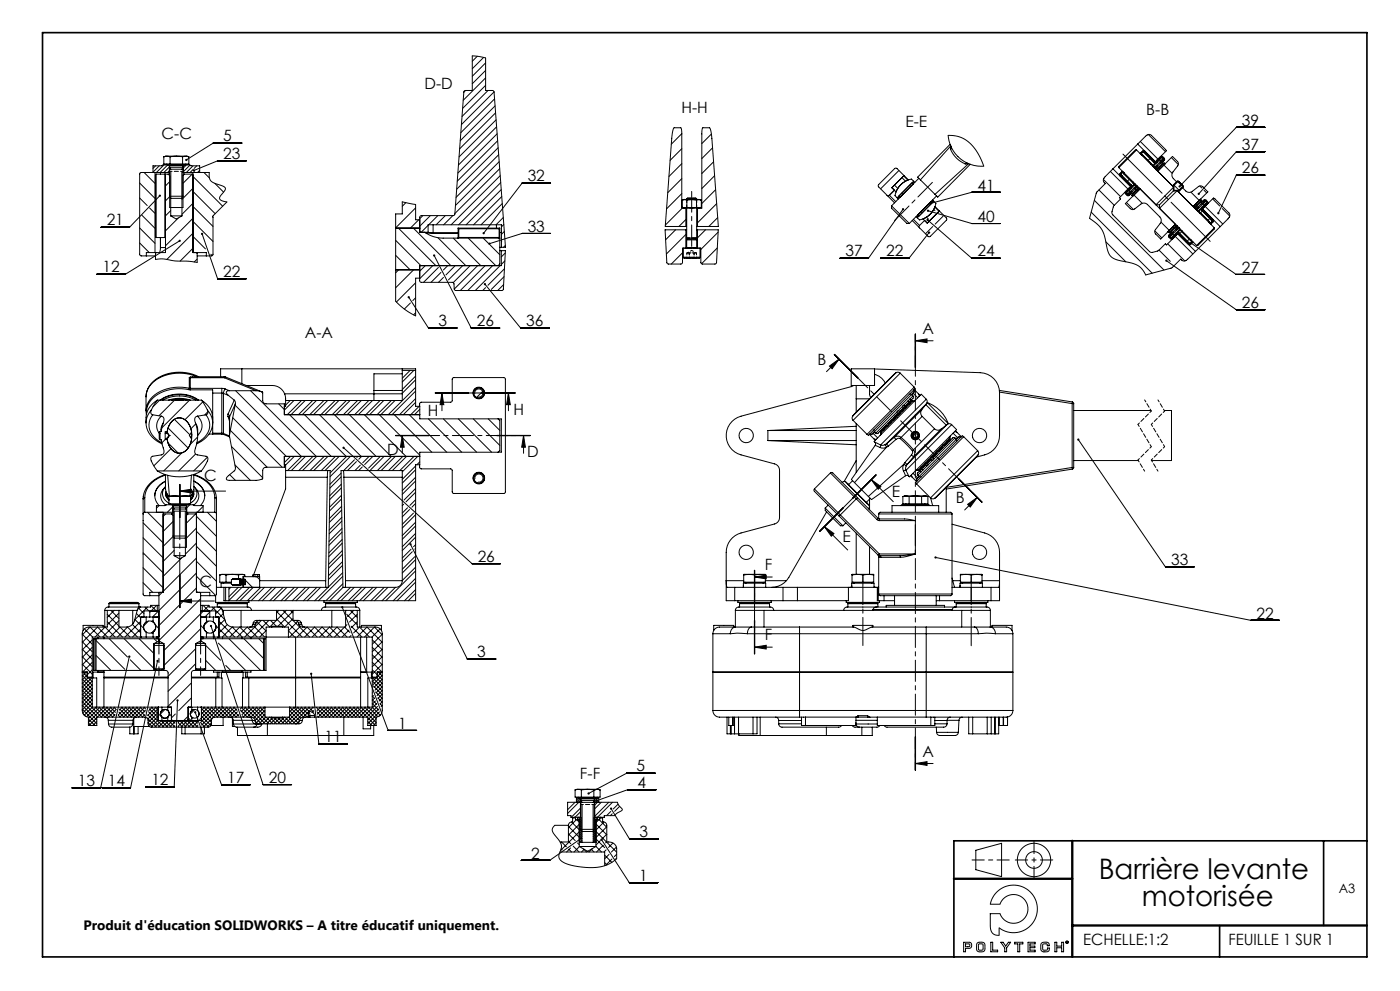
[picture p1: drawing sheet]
<svg xmlns="http://www.w3.org/2000/svg" width="420mm" height="297mm" viewBox="0 0 420 297" stroke-linecap="round" stroke-linejoin="round" font-family="sans-serif">
<defs><g id="words">
<g font-size="8.5">
<text x="329.6" y="263.4">Barrière levante</text>
<text x="342.5" y="271.5">motorisée</text>
</g>
<g font-size="4.7">
<text x="127.3" y="26.6">D-D</text>
<text x="204.5" y="33.9">H-H</text>
<text x="343.9" y="34.6">B-B</text>
<text x="48.5" y="41.6">C-C</text>
<text x="271.6" y="38.1">E-E</text>
<text x="372.6" y="37.6">39</text>
<text x="67" y="42.3">5</text>
<text x="67" y="47.7">23</text>
<text x="372.6" y="44.9">37</text>
<text x="372.6" y="51.9">26</text>
<text x="158.3" y="54.4">32</text>
<text x="293.2" y="57.1">41</text>
<text x="32" y="67.6">21</text>
<text x="158.3" y="69.4">33</text>
<text x="293.2" y="66.5">40</text>
<text x="253.7" y="76.9">37</text>
<text x="265.8" y="76.9">22</text>
<text x="293.2" y="76.9">24</text>
<text x="30.8" y="81.7">12</text>
<text x="67" y="83">22</text>
<text x="372.5" y="81.7">27</text>
<text x="372.6" y="92.3">26</text>
<text x="91.5" y="101.2">A-A</text>
<text x="131.5" y="97.8">3</text>
<text x="143.1" y="97.8">26</text>
<text x="157.9" y="97.8">36</text>
<text x="276.8" y="100">A</text>
<text x="245.3" y="109.3">B</text>
<text x="128.4" y="124.6">H</text>
<text x="154" y="124.5">H</text>
<text x="116.2" y="136.3">D</text>
<text x="158.1" y="136.8">D</text>
<text x="61.3" y="144.3">C</text>
<text x="267.6" y="149">E</text>
<text x="286.7" y="150.8">B</text>
<text x="252.8" y="162.5">E</text>
<text x="143.3" y="168.4">26</text>
<text x="229.5" y="170.8">F</text>
<text x="351.3" y="169.4">33</text>
<text x="59.8" y="176.1">C</text>
<text x="376.9" y="185.4">22</text>
<text x="229.5" y="191.9">F</text>
<text x="143.2" y="197">3</text>
<text x="119.4" y="218.4">1</text>
<text x="97.4" y="222.5">11</text>
<text x="276.8" y="226.7">A</text>
<text x="174" y="233.4">F-F</text>
<text x="191" y="231.2">5</text>
<text x="23.3" y="235.6">13</text>
<text x="32.3" y="235.5">14</text>
<text x="45.4" y="235.4">12</text>
<text x="68.2" y="234.7">17</text>
<text x="80.6" y="234.6">20</text>
<text x="191.2" y="236.2">4</text>
<text x="191.8" y="250.9">3</text>
<text x="159.4" y="257.3">2</text>
<text x="191.8" y="264">1</text>
<text x="325" y="283.3">ECHELLE:1:2</text>
<text x="368.5" y="283.3">FEUILLE 1 SUR 1</text>
</g>
<text font-size="4.1" x="25" y="278.8">Produit d'éducation SOLIDWORKS – A titre éducatif uniquement.</text>
<text font-size="3.9" x="401.6" y="267.8">A3</text>
</g></defs>
<g fill="none" stroke="#000" stroke-width=".3">
<path d="M143.2 16.9l-1.5 1.5M145.1 17.2l-3.4 3.4M145.7 18.9l-4 4M139.6 27.1h2.1v-10.4l4 .7v9.7h2.1l.4 .5 3.4 46.5h-1.7M139.6 27.1l-.5 .5-2.7 36.6-.4 .4-9.8 .1-.3 .4v4.5h2.5M139.7 27.1l-.6 .5M145.7 25.6l-6.9 6.9M145.7 23.3l-6.7 6.8M145.7 21.1l-4 4M146.4 27.1l-7.8 7.8M148.2 27.6l-9.8 9.7M148.4 29.6l-10.2 10.2"/>
<path d="M148.5 31.7l-10.4 10.5M148.7 33.8l-10.8 10.8M148.8 35.9l-11.1 11.1M149 38l-11.5 11.5M379.5 38.2h-8.6l-17 17.7M41.9 59.3l2.3 2.3M41.9 54.9l4.5 4.5M43.2 51.7l3.3 3.3M46.5 51.7v24M46.7 49.7l-.8 .8M46.8 52.2h3.7M46.8 52.2l-.2 .2v18.6l.2 .2"/>
<path d="M46.8 52.2v19M47.8 49.7l-1.9 1.9M48 58.6l-9.1 9.5h-8.6M48.1 51.7v.5M49.1 47l.6-.2h6.4l.6 .2M49.1 47l.9-.2 1 .2M49.1 47v2.1h7.6v-2.1M49.2 49.4l-2.3 2.3M49.6 52.2v23.5h-5.7v1M49.6 52.4l-.2-.2v19M50 49.1l.3 .3M50.3 49.4l-2.3 2.3"/>
<path d="M50.3 49.4h5.1M50.3 49.4l-4.4 .3v2M50.5 52.2h.4M50.5 52.2l.4 .4M50.7 49.4l.2 .2M50.8 51.7h-8.4l-.5 .4v24.1l.4 .5h1.6M50.8 51.7h.1M50.8 49.5v2.2M50.8 51.2l-.5 .5M50.8 50.1l-1.6 1.6M50.9 54.5l-1.3 1.2M50.9 50.1h4"/>
<path d="M50.9 58.8h4l-.3 .6h-3.4zM50.9 50.7h4v11.5h-4zM50.9 49.6h4M50.9 49.6v.5M50.9 50.1l.3 .6M50.9 58.9l-1.3 1.3M51 47l2.1-.2 1.7 .2M51 47v2.1M51.2 51.4v13.3M54.6 51.4v8M54.6 59.4v5.3M54.8 47l.9-.2 1 .2"/>
<path d="M54.8 47v2.1M54.9 51.7h.1M54.9 52.2h.4M54.9 49.6v.5M54.9 50.1l-.3 .6M55 51.7h7.8v1.6l.5 1 1 .6 2.7 .9 .6 .6-.1 .6-1.4 1.8-.2 .7 .6 .6 1.6 .4-4.2 4.3v11.5l-.4 .4h-1.6M55 49.5v2.2M55.1 49.4l-.2 .2M55.3 52.2l-.4 .4M55.3 52.2h2.3M55.4 49.4l4.5 .3v2M55.7 49.1l-.3 .3"/>
<path d="M55.9 49.4l-.9 1M57 49.5l-2 2M57.6 52.2l-2.7 2.7M57.6 52.2l.3 .2M57.9 51.7v24h4v1M57.9 56.4l-3.3 3.3M57.9 57.4l6.7 6.6M57.9 52.9l8.9 8.9M57.9 49.7l-2 2M58 50.7l-1 1M58.4 51.5l-.3 .2M59 49.7l-.8 .8"/>
<path d="M59.9 51.1l-.6 .6M61.2 51.7l1.6 1.6M64.4 54.9l2.7 2.7M72.5 42.9h-8.5l-8.1 5M73.8 48.2h-8.5l-7.1 2.9M149.1 40.1l-11.7 11.8M149.3 42.2l-12.1 12.1M149.4 44.3l-12.4 12.4M149.6 46.4l-12.8 12.7M149.8 48.5l-13.2 13.1M149.9 50.6l-13.4 13.4M150.1 52.6l-14.8 14.8"/>
<path d="M150.2 54.7l-12.6 12.7M150.4 56.8l-10.6 10.6M150.5 58.9l-8.4 8.5M165.2 54.9h-8.6l-11.5 15M204.5 58l-4.5 4.6M204.5 53.5l-4.2 4.3M204.5 49l-3.8 3.9M204.5 44.6l-3.5 3.5M204.5 40.1l-3.1 3.1M206 59.6h3M206 59.6l.3-.2h2.4l.3 .2M206 59.6v.2"/>
<path d="M209 59.6v.2M213.4 40.2l-2.9 2.8M213.8 44.3l-3.3 3.2M214.1 48.5l-3.6 3.5M214.4 52.7l-3.9 3.8M214.7 56.9l-4.2 4.1M266.1 58.6h.7M266.1 58.6l2.3 2.2M266.8 58.6l1.9 1.8M268.3 57l-1.7 1.7M268.3 55.5l1 1M268.4 57l-1.6 1.6"/>
<path d="M269.2 59.3l.3 .3M269.7 51.1l-5.5 5.5M269.7 59.1l.2 .2M269.7 58.7v.4M270 59.1h-.3M270.6 53.2l1.1 1.1M270.6 57.8l.4 .3M271.2 52.6l-3.6 3.7 1.2 1.2a6.2 6.2 0 0 1 3.6-3.5l-1.3-1.3M271.2 52.6l-2.1-2.1-.6-.1-4.9 4.9v.7l2.5 2.6M271.2 52.6l1.3 1.3M272.9 55.5l.3 .4M273.9 54.9l.2 .1"/>
<path d="M273.9 54.9h-.4M273.9 54.9v.3M274.1 54.3l-.7-.6a6.3 6.3 0 0 0-4.9 4.9l.7 .7M274.1 54.3l.3 .4M274.1 54.3l-4.9 5M275.6 53.4l-8.1 8.3M276.1 53.9l4.4 4.3M279.8 59.9l.3 .4M280.5 58.2l.8 .9M281 58.7l-8.2 8.3M284.5 40.6l3.4 .4 1.4 .7 1.4 1 2.5 3 1.9 4.1a9.9 9.9 0 0 1-10.6-9.2zM285 43.3l-9.7 9.8 .8 .8"/>
<path d="M285.2 44.8a8.1 8.1 0 0 0 4.4 4.3M285.2 43.7l-9.1 10.2M285.3 43.8l-.1 1M285.4 44.1l-.2 .7M290.2 48.9l-.6 .2M290.5 49l-.9 .1M290.6 49l-10.1 9.2M291.1 49.2l-9.8 9.9M300.1 57.6h-8.6l-12.3 3.4M329.7 56.9l4.6 4.6M331 53.8l5.2 5.1M333.1 51.4l5.3 5.3"/>
<path d="M333.9 50.6l-2.7 2.8a1.1 1.1 0 0 0 .4 1.6l-2.7 2.7-2 7.7 2.4 1.9 1.3 1.7 .8 1.9 1 4.3 .9 1.7 1.7 .9 4.5 1 1.7 .7 1.3 1.1 1.2 1.8 7.7-2.1 2.8-2.7 .3 .3a1 1 0 0 0 1.3 .1l2.8-2.7M333.9 50.6l5.3 5.3M335.7 50.2l11.1 11.2M336.2 52.5l3.2 3.2M336.2 52.2l3.5 3.5 .6-.5M336.4 52.4l-.2 .1M336.5 52.6v.2M336.5 52.8l2.6 2.6M336.5 51.5l-.6 .7 .1 .5M336.5 51.5l3.8 3.7M336.6 52.6h-.1M336.7 52.7l-.2 .1"/>
<path d="M336.7 51.7l-.5 .5v.3M336.7 51.3l-.2 .2M336.9 51.5l-.2 .2M337.2 51.9l-.1 .1M337.2 51.9h.1M337.4 52l-.2 .1M337.7 57.4l-.1 .6 .6 .6h.5l.4-.3M337.9 57.9l.5 .5M338.1 54.4l-.2 .2M338.4 58.4h.3M338.4 58.1l.3 .3M338.5 58.5l-.2 .2"/>
<path d="M338.5 58.3l-.1 .1M338.8 57l.3 .4M338.8 53.7l-.5 .6M338.9 56.3l-.2 .1M339 58.2l.1 .1M339 57.5h.1M339.1 55.4h.3M339.2 57.5l-.4 .2M339.2 57.5h.1M339.2 55.9v.3l-.3 .1M339.2 55.9l-3.4 3.4 .4 .3-2.1 2.1-.5 1.9 .3 .8 11.4 11.2 2.2-.5 2.1-2 .4 .3 3.3-3.4M339.2 57.5l-.3 .1"/>
<path d="M339.3 56l-.4 .3M339.3 55.3l-.2 .1M339.3 57.5h.1M339.4 58l-.7 .4M339.4 55.7a.5 .5 0 0 1 0 .6 .5 .5 0 0 1-.5 .3l-1.1 1 .1 .3M339.4 58l-.3 .3M339.4 58l.4 .3M339.4 55.4h.1M339.5 57.5l-.9 .9M339.5 55.5l-.1 .2M339.9 54.9h.1M340 54.6l-.2 .2"/>
<path d="M340 54.7l-.1 .1M340.1 54.7h.1M340.1 54.7h-.1M340.2 58.4l2.5 2.5M340.3 56.2l.2 .4-.2-.4 .3 .2M340.4 55.4l.4 .3M340.4 55.4l-2.5 2.5M340.4 55l-.1 .2M340.6 55.2l-.2 .2M340.8 55.7v.5M340.8 55.7l.2-.2-.1 .3M340.8 55.7l-2.6 2.6"/>
<path d="M340.9 56.7l.2 .2h-.3l.3 .1M341 44.9l-5.3 5.3M341 44.9h-.4l-3 3-1.9 2v.3M341 44.9l11.1 11.2M341 56l-1.7 1.5M341 56l.4 .3M341.1 55.7l-.3 .1 .1 .4M341.2 56.5h.3M341.2 55.8l-.2 .2M341.3 43.2l-7.4 7.4M341.3 43.2l2.8-2.7a1 1 0 0 1 1.3 .1l4.5 4.6-3.3 3.3M341.3 43.2l5.3 5.3"/>
<path d="M341.4 56.3l-1.6 1.6-.4 .1M341.5 56.1l-.1 .2M341.6 56.1l-.1 .3-.3 .1M341.6 56.4l-2.1 2.1 .3 .3M341.6 56.4l.3 .3M341.7 56.3l-.1 .1M342.1 42.4l5.3 5.3M342.2 45.8l-.2 .2M342.2 45.8l3.7 3.8M342.6 46.6l.1-.2 2.8 2.9-.1 .1M342.8 46.5l-.1 .2M343.3 45.5l-.4-.1-.7 .8 .7-.7 3.6 3.5-.6 .6"/>
<path d="M343.3 45.5l-.2 .1M343.3 45.5l3.1 3.2M343.4 45.3l-.5-.1-.7 .6M344.5 40.3l5.1 5.2M345 47.5l-.6 .6M345.3 47.2l-.2 .2M345.4 49.2l-.1 .1M345.9 49.6l-.2 .1M346.1 49.7l-.2 .2M346.1 49.7l.3 .4M346.4 50.2l-.1 .1M346.4 50.1v.3l.1-.3 .3 .1"/>
<path d="M346.4 50.1l.5 .1M346.4 50.1l-.1 .2M346.4 50.1l-.1 .1M346.4 48.7l-.1 .1M346.7 50.3l-.2 .2M346.7 50.3l.3 .4M346.7 50.8l.1 .1M346.9 49.6l.4 .2-.4-.2 .2 .3M347 50.7l-.2 .1M347 48.2l-.1 .3h-.3M347 48.2l-.3 .3M347.1 50.9h.1"/>
<path d="M347.1 48l-.1 .2M347.1 50.9l.3 .3M347.2 50.5v.4h-.3h.2v-.3v.2h-.2M347.3 51.3l4.4-4.4 1.5 1.5a1 1 0 0 1 .1 1.3l-1.4 1.8a1.5 1.5 0 0 0 .1 2l1 1M347.4 50.2l.3 .1M347.7 50.3v.1M347.7 48.1l.4 .3M348.1 47l.6-.1 .6 .6 .1 .4-.4 .5M348.2 48.3h.1M348.2 48.5v.1M348.2 48.6h.1M348.2 48.6l-.1 .4"/>
<path d="M348.3 48.5h-.1M348.3 48.6l-1.6 1.7M348.3 48.5v.1M348.3 48.2l-.1 .3M348.4 48.1l-.1 .4M348.6 47.2l-.3-.1-1 1.1a.5 .5 0 0 1-.3 .5 .5 .5 0 0 1-.6 0M348.6 47.2l.5 .4M348.6 47.2l-2.5 2.5M348.7 48.8l.1 .1M348.7 48.8l-1.7 1.9M348.7 48.7l.2 .2M348.7 48.6v.2"/>
<path d="M348.8 47.7l.3 .3M348.9 48.3l.1 .1M348.9 48.9l.1 .2M348.9 48.9l.1 .1M349 48.4l-.3 .2M349 47.5l-2.6 2.6M349.1 47.9l-.9 .9M349.1 48l-.4 .6M349.1 47.6v.4M349.1 47.6l-.1 .2M349.2 49.5l2.5 2.5M349.4 47.6l-.2 .2"/>
<path d="M349.5 49.1l-.3-.3-2.1 2.1M351.4 47.2l2.1 2.1M352.1 56.1v-.7l1.8 1.7h-.7M352.1 57.1l-4.2 4.3M352.1 56.1l-5.3 5.3M353.2 57.1l-5.3 5.3v-1M353.2 57.1l11.1 11.2M353.2 54.3l1.7 1.8M353.2 54.3l-1.5 1.4M353.2 54.3h.3l-1.6 1.6M353.5 54.3l1.4 1.4zM353.9 54.7l-.2-.2 1 1-.3-.3"/>
<path d="M353.9 54.7l.5 .5M353.9 54.7h.1M354.4 55.2h.1M354.7 56.3l1 .9a1.5 1.5 0 0 0 2 .1l1.8-1.4a1 1 0 0 1 1.4 .1l1.4 1.5-4.4 4.4M354.9 55.7l-1.5 1.7M354.9 56.1l-1.4 1.4M354.9 55.7v.4M357.3 57.6l2.5 2.5M359.9 55.7l.6 .6M360.1 59.7l.3 .3-2.1 2.1M361.2 57l.8 .8M363.8 59.6l2.1 2.1"/>
<path d="M379.5 45.5h-8.6l-11.3 12.6M379.5 52.5h-8.6l-5.4 11.4M41.9 72.8l2.9 2.9M41.9 68.3l4.6 4.6M42.6 64.5l3.9 3.9M43.9 76.7h2.7M44.9 62.3l1.6 1.6M46.8 71.2h2.6M46.9 75.7l-.3 .2v1.9l2.3-.2 3.5 .6 4.1 .1 2.6 .4v-2.8l-.2-.2M48.1 74.2l-.2 1.5M48.1 71.2v3M48.1 74.2h1.5"/>
<path d="M49.6 71l-.2 .2M51.2 63.1l-1.6 1.6M51.2 64.7h3.4M51.2 64.7l1.7 1 1.7-1M53.5 65.3l-3.9 3.9M53.9 72.2l-16.3 10h-8.5M57.9 74.4l-3.9 3.9M57.9 69.9l-7.9 7.9M57.9 65.4l-8.3 8.3M57.9 60.9l-3.3 3.3M57.9 75.3l.3 .4M57.9 70.9l3.7 3.7"/>
<path d="M57.9 66.4l6 6M57.9 61.9l6 6M59.1 77.6l-.8 .9M59.1 76.7h2.8M60.6 70.1l4.7 13.4h8.5M63.2 76.2l.5 .4M118.7 72l7.6 7.6M118.7 76.5l4.3 4.4M118.7 68.4h7.2M119.5 68.4l11.3 11.2M121.8 60.7l-1.1 1.1M124 68.4l11.3 11.2"/>
<path d="M124.7 62.3l-6 6M125.6 65.9l-2.5 2.5M125.9 65.9h-1.2v-4.6l-4-.8v3.6h-2v26.2l2.8 2.5 3.2 1.9v-11.3h1.2M126.9 64.6l-1 .9M127.4 69.6a9.5 9.5 0 0 0 5.5 1.8h17l-.2-.2M127.6 79.6l-1.7 1.7M127.8 69.8h9.6M128.4 67.5l-2 2.1M128.4 69.6v-2.2h22v6.7M129.1 64.6l-3.2 3.2M129.8 79.6l-3.9 3.9M129.9 67.4v2.4l-1.5-.2"/>
<path d="M130.2 76.6l11.2 21.7h8.5M131.4 64.6l-2.8 2.8M131.4 71.2l8.4 8.4M133.6 64.6l-2.8 2.8M134.3 79.6l-1.3 1.3M135.8 64.6l-2.7 2.8M136 71.4l8.2 8.2M136.6 79.6l-2.8 2.8M137.4 68.4h12.5M137.4 68.4l.2 .2M137.4 68.4v3l.2-.2M137.6 68.6h12.1"/>
<path d="M137.6 68.6v2.6M137.6 71.2h12.1M138.8 79.6l-4.3 4.3M140.5 71.4l8.2 8.2M141 79.6l-5 5.1M143.3 79.6l-7 7M145 71.4l1.9 1.9M145.5 79.6l-7.4 7.5M147.1 73.5l2.8 2.8M147.8 79.6l-7.5 7.5M148.9 67.4v1M149.5 71.4l.2 .2"/>
<path d="M149.7 68.6v2.6M149.9 75.1h1.7l-.7 11.8-14.1 .2-.5-.5M149.9 68.4l-.2 .2M149.9 68.4v10.7l-.5 .5M150 79.6l-7.4 7.5M150.4 75.1v4.5h-24.5v4.5l.2 .4 9.7 .1 .4 .4 .1 1.6M150.4 69.6l-.5 .1M150.5 72.4l-.1 .1M150.7 61l-6.4 6.4M151 65.2l-2.2 2.2M151.1 67.3l-.7 .7M151.3 69.4l-.9 .8"/>
<path d="M151.5 78.2l-1.1 1M151.6 75.8l-1.2 1.2M151.6 73.6l-.6 .5M165.2 70h-8.6l-9.8 3M202.7 68.9l-3 3M204.6 60l.8-.1 .7 .1M204.6 60l.6-.2h4.6l.6 .2M204.6 62.1l.7 .2 .8-.2M204.6 62.1l.6 .3M204.6 60v2.1M204.7 62.4l-5.1 5M204.8 75.8l-3.4 3.3"/>
<path d="M205 74.4v2.7a.84 .84 0 0 0 1.2 .3h2.4a1.13 1.13 0 0 0 1.4-.2v-2.8M205 74.4h5M205.2 62.4h-.7v-23.3l-.2-.8h-2a5.7 5.7 0 0 0-.8 3.2l-1.9 26.4h6.2M205.2 62.4h4.6M205.8 68.9h-6.3l.7 10.1 .3 .1 4.1-.1 .2-.4v-4.2h.2M205.8 68.9h.2M205.8 67.9h.2M205.8 62.4v5.5M205.8 68.9v5.5M205.8 65.8l-2.1 2.1M205.8 70.3l-5.9 5.8M206 71.8l-.1 2.6"/>
<path d="M206 62.4v9h3v-9M206 71.8h3M206.1 60l1.4-.1 1.4 .1M206.1 62.1l1.5 .2 1.3-.2M206.1 60v2.1M206.3 71.4l-.3 .4M208.7 71.4l.3 .4M208.9 60l.6-.1 .9 .1M208.9 62.1l.7 .2 .8-.2M208.9 60v2.1M209 71.8l.2 2.6M209 68.9h.3"/>
<path d="M209 67.9h.3M209.3 68.9h6.2l-.5 9.8-.2 .3-4 .1-.4-.1-.1-4.6h-.3M209.3 62.4v5.5M209.3 68.9v5.5M209.8 62.4h.7l.1-23.5 .3-.6h1.9a5.7 5.7 0 0 1 .8 3.2l1.9 26.4h-6.2M210.4 62.1l-.6 .3M210.4 60v2.1M211.7 68.9l-2.4 2.4M215 61l-5.7 5.8M215.2 74.3l-4.7 4.7M215.3 65.2l-2.6 2.7M215.4 69.6l-5.1 5.2"/>
<path d="M267.5 61.7l5.3 5.3M267.5 61.7l.1 .9 4.5 4.4h.7M270.9 62.7l-10.4 14.7h-8.5M273.7 66.1l2.2 2.2M274 65.7l1.9 1.9M274.8 64.9l.4 .4M275.2 64.6l.1 .1M275.3 64.4v.3M275.8 64.7h-.5M275.9 67.6v.7M276.3 63.4l.4 .4M277.4 66.1l-1.5 1.5"/>
<path d="M278 65.1l.5 .5M278.3 65.9l13.2 11.5h8.6M278.4 63.2l13.1 3.8h8.6M278.5 61.2l.4 .3M278.7 69.7l-6 7.7h-8.6M279.3 63.9l-.7 .7M279.4 60.3l.2 .1M279.6 60.4h-.3M279.6 60.4l-.1 .5M279.8 67.9l-2.2 2.2M280.1 60.3l.7 .6a6.2 6.2 0 0 1-5 5l-.6-.6M280.1 60.3l-4.9 5"/>
<path d="M280.1 62.8l.4 .3M280.5 61.9l1.3 1.3M281.8 63.2l-3.6 3.7-1.3-1.3a6.2 6.2 0 0 0 3.6-3.5l1.2 1.2M281.8 63.2l2.1 2.1 .1 .6-4.9 4.9-.6 .1-2.6-2.6M283 64.7l-2.5 2.5M327.4 63.6l18.2 18.3M328.3 60l20.9 20.9M331.7 72.5l6 6M337.9 60.7l2.1 2.1M346.4 69.2l2.1 2.1M346.8 61.4h1.1M347.7 75l3.4 3.3"/>
<path d="M348.3 66.6l2.5 2.5M349.9 78.1l21 14.7h8.6M350.3 73.1l5.2 5.1M350.8 70.5v.4M350.8 70.5l.3 .3M350.8 70.9l.5 .5M351 70.2l-.4 .4v.4l.7 .7 .5-.2M351 70.2l.1 .1M351.1 69.6l.2 .2M351.2 69.9l-.2 .3M351.2 69.9l-.4 .6M351.2 69.8l-.2-.4 .2 .5"/>
<path d="M351.2 69.8v.1M351.7 70l-.9 .9M351.7 70.1l-.2 .3M351.7 69.9v.2M351.7 70.2h.1M351.7 69.9h.1M351.7 69.9v.1M351.7 70v.1M351.7 70l-.1 .3M351.8 70.1l.4 .4M351.9 69.6l-.2 .3M352.2 68.2l.2 .2"/>
<path d="M352.5 67.3l.3 .3M352.6 70.8l5.3 5.3M352.6 68.3l-.3-.1 .1 .2M352.6 67.2l-4.4 4.4-1.5-1.5a1 1 0 0 1-.1-1.3l1.5-1.8a1.5 1.5 0 0 0-.2-2l-3.7-3.7a1.5 1.5 0 0 0-2-.1l-1.8 1.4a1 1 0 0 1-1.3-.1l-1.5-1.5 4.4-4.4 17 17M352.7 68.8l.3 .1M352.8 67.6l-2.1 2.1-.3-.3M352.8 68.6l.2 .3-.3-.2M352.9 67.5l-.1 .1M352.9 70.3l-.1 .2M352.9 67.5v.1M352.9 67.9l-1.7 1.9M352.9 67.9l.3 .3"/>
<path d="M353 67.7h-.2v.3v-.3l.2-.1-.3 .1 .1 .3M353.1 68.4h.4M353.1 67.7l-.2 .2M353.1 68.3l.3 .1 .2-.2-.1 .2M353.1 67.7h.1M353.2 70l-.3 .3M353.2 68.2l-1.5 1.7M353.3 70h-.3l-.1 .3M353.3 70l5.3 5.3M353.4 68l-.2 .2M353.5 69.9a.5 .5 0 0 0-.6-.1 .5 .5 0 0 0-.2 .6l-1.1 1h-.3M353.5 68.5l.4 .3"/>
<path d="M353.5 68.5l-2.6 2.5M353.5 69.9l3.2 3.2M353.7 68.3h-.1M353.7 68.3l-.2 .1M353.7 68.3l-.2 .2M353.7 69.7l-.2 .2M353.8 70.2l-.2 .1M353.9 68.8l-2.6 2.6M354 69l3.8 3.7M354 69l-.5 .5 3.5 3.5M354 68.6l-.1 .2M354.2 68.8l-.2 .2"/>
<path d="M354.5 69.4l-.5 .6M354.6 69.1l-.2 .2 2.9 2.8 .1-.1M354.7 69.2l-.2 .2M356 72.4l-.1 .2M356.7 71.7l-.5 .5M356.9 72.9l-.2 .2M357.3 71.9l-.1 .1M357.3 72.9l13.5 9.3h8.6M357.7 72.3l-.7 .8h-.3M357.8 72.7l-.7 .6-.6-.1M357.8 72.3l-.2 .2M357.9 72.5l-.1 .2"/>
<path d="M358 61.8l.3 .3M358.3 62.1l-.1 .1M358.4 62h.4M358.6 62.2l.3 .3M358.7 62.1h-.3v.3l.2-.2M358.9 61.5l.3 .1M358.9 62.5l-.2 .2M359.1 62.4v.4h-.3M359.1 62.7l-.1 .3 .2-.2M359.1 61.7l-.2-.1 .1 .2M359.1 62.3l.1 .5M359.2 62.8l.3 .4"/>
<path d="M359.4 62l.2 .3-.3-.2M359.5 62l.2 .3M359.5 63.2l-.2 .1M359.7 63.3l-.2 .2M359.7 63.3l3.7 3.7M359.7 63.3l.5-.5 3.5 3.5M359.9 63.8h.1M359.9 63.8v.1M360 63.7l-.1 .1M360 63.7h.1M360.1 63.8l-.1 .1M360.1 60.3l.5 .2"/>
<path d="M360.6 62.8l-.2 .2M360.6 62.8l3.2 3.2M360.6 60.5l-.4 .1-1.6 1.6M360.7 61l-1.8 1.5M360.7 61h.1M360.8 62.6l3.2-3.2 4.7 4.4a1 1 0 0 1 .1 1.3l-2.7 2.8M360.8 62.6l5.3 5.3M360.8 61h-.1M360.8 63.1h-.2M360.8 63.1l-.6 .7M360.8 63.1l2.6 2.6M360.8 61.1l.4 .4"/>
<path d="M360.9 60.3l.4-.4h.5l.6 .7-.1 .5M360.9 60.3l-.3 .2M360.9 60.3l.1 .1M360.9 61h.1M360.9 60.4l-.3 .1M361 62.2l-.3 .1 .1 .3M361 62.2l-.3 .3M361 60.9l-.3 .1M361 62.9l-.1 .2M361.1 60.8l-.3 .2M361.2 60.1h.4M361.2 60.1l.4 .3"/>
<path d="M361.2 60.1l-.3 .3M361.2 62.1l-.2 .1M361.5 61.8l5.3 5.3M361.6 60.1l-.9 .9M361.6 60.1l.5 .5M361.7 60.2l-2.5 2.6M362.1 60.6v.3l-1 1.1a.5 .5 0 0 0-.6 .2 .5 .5 0 0 0 .1 .6M362.1 60.6l-2.6 2.6M362.7 66.6h.1M362.8 66.6h-.1M362.8 66.4l-.2 .2M362.8 66.5l-.1 .1"/>
<path d="M362.8 66.5h.1M362.9 65.5l-.5 .5M363.3 65.1l-.2 .2M363.4 67l-.2 .2M363.4 65.7v.3M363.4 65.7l-.1 .2M363.7 66.3l-.7 .7M363.8 66.3l-.7 .7M363.8 66v.3M363.8 66l-.2 .2M363.9 65.8l.1 .5-.6 .7M364.3 68.3l-5.3 5.3"/>
<path d="M364.3 68.3v.3l-3 3-2 2h-.3M366.1 67.9l-7.5 7.4M366.7 62.5l2.2 2.2M118.7 80.9h7.2M119.6 80.9l-.9 .9M122.6 89.1l5.9 9.2h8.6M123.1 90.8l-1.8 1.8M124.1 80.9l-5.4 5.4M124.7 84.8l-5.8 5.7M124.7 89.2l-.9 .9M124.7 93.7l-.6 .7M131.5 80.2l-4.4 4.4"/>
<path d="M132.3 81.6l-3 3M133 83.1l-1.4 1.5M145.5 85.2l10.7 13.1h8.5M145.7 86.2l-.9 .9M151.1 85.3l-1.8 1.8M151.2 82.9l-3.8 3.8M151.3 80.6l-4.9 4.9M43.8 118.9v4.2M47.2 119.9l-1.8 3M47.2 119.9a6.6 6.6 0 0 0-3.4 6.8v-.2M47.2 119.9h13.2M47.9 119.9l-2 2.1"/>
<path d="M48 119.9a10 10 0 0 1 11.6 0M48.2 119.9a10.3 10.3 0 0 1 11.2 0M48.8 119.9a10.5 10.5 0 0 1 10 0M50.5 119.9a10.2 10.2 0 0 1 6.6 0M51.5 119.9l2.3-.3 2.3 .3M52.4 119.9l-4.7 4.7M52.6 119.9h.4M53.1 119.9h.1M53.5 119.9h.6M54.6 119.9h.1M54.7 119.9h.1M55 119.9h-.4"/>
<path d="M55.6 120h.1M56.7 116.8a11.6 11.6 0 0 0-12 4 5.2 5.2 0 0 0-.7 3.2M56.7 116.8h.4M56.8 116.4l-.1 .4M56.8 116.4h.3M56.8 113.2h.3M56.8 116.4a12.1 12.1 0 0 0-11.7 3.2 5.6 5.6 0 0 0-1.3 3.5M56.8 113.2v3.2M56.9 119.9l-8.3 8.3M57.1 116.4v.4M57.1 116.8h6.7v1M57.1 113l-.3 .2"/>
<path d="M57.1 113v.2M57.1 116.4h9.4M57.1 113.2v3.2M57.1 113.2h10.2M57.7 113h-.6M57.7 112.9h9.6M59.1 112.9a12.7 12.7 0 0 0-13.8 2.3 5.7 5.7 0 0 0-1.5 3.7M59.6 112.9a12.5 12.5 0 0 0-14.2 2l-.5 .7a5.8 5.8 0 0 0-1.1 3.3M60.4 119.9l1.8 3M60.4 119.9a6.4 6.4 0 0 1 3.4 5.3M63.8 117.8h2.7M63.8 117.8v12"/>
<path d="M66.5 116.4l1 .2M66.5 117.8l.5 .1M66.5 116.4v1.4M66.5 117.8v12M67 117.9v12M67 117.9l1.5 .6M67.3 112.9l.4 .1M67.3 112.9v.3M67.3 113.2l9.5 3.9M67.5 116.6l-.5 1.3M67.5 116.6l1.3 .5M67.7 113l-.4 .2"/>
<path d="M67.7 113l11 4.5M68.5 118.5l1.8 1.4M68.8 117.1a.64 .64 0 0 0-.9 .3 .64 .64 0 0 0 .4 .9l.2 .2M68.8 117.1h8M70.3 119.9l.3 .5v.6M70.3 119.9l-1.9 4.2M70.7 117.1l19.7 19.7M72.6 110.5h-6.4v2.4M72.6 110.5v4.5M72.6 110.5h52.1v11.3h1.2M73.9 115.5h7.8a4 4 0 0 1 3.7 2.5M75.2 117.1l19.7 19.7"/>
<path d="M76.8 117.1l1.8 .4M78.6 117.5l.2 .2M78.7 117.5h-.1M78.8 117.7v2.3a1 1 0 0 0 1 1h5.5v3.3h40.6M85.4 118l.3 2M85.4 118h35.3M112.2 117v3M112.2 117h8.5M120.7 112h-8.5v5M120.7 110.5v9.5h-35M120.7 111h4M120.8 111l-.1 .1"/>
<path d="M123 111l-2.3 2.4M124.2 111l-3.5 3.5M124.7 119.5l-4.8 4.8M124.7 112.7l-4 4M124.7 116.1l-8.2 8.2M124.7 113.8l-4 4M124.7 117.2l-7.1 7.1M130.6 117.7h10M130.6 117.8h10M132.6 117.8v5.3M132.6 117.8l.5 3.5h-1.1zM142.5 118.1a1.23 1.23 0 0 1 1-1.5 1.23 1.23 0 0 1 1.4 1.3 1.23 1.23 0 0 1-1.6 1.1"/>
<path d="M144.5 117.7h10M144.5 117.8h10M145 117.1l-2 2M152.5 117.8l.6 3.5h-1.1zM152.5 117.8v5.3M248.8 109.7l2.9-2.1-2.1 2.9zM250.3 106.3l7 7M250.3 106.2l7.1 7.1M251.7 107.6l-3.7 3.8M255.4 110.5h7v5h-7zM256.1 115.5l-33.8 9.2a6 6 0 0 0-4.4 5.8 6 6 0 0 0 4.4 5.8l10.1 2.7a2 2 0 0 1 1.5 2v14.1a2 2 0 0 1-1.5 1.9l-10.1 2.7a6 6 0 0 0-4.4 5.8v14.5h2.5M256.9 115.5v4"/>
<path d="M256.9 119.5v4M256.9 119.5h4M260.9 115.5v2.5l.3 1.2M262.4 112.2a5 5 0 0 1 3.2 2.6M262.4 110.6l31.7 1.1a6 6 0 0 1 5.8 6v12.8a6 6 0 0 1-4.5 5.8l-2.5 .7M268.8 111.8a1 1 0 0 1 1.3 0M268.8 111.8l-13 12.9M270.1 111.8l-14.2 14.2M270.1 111.8l4.2 4.2M272.8 118.2h.7M273.2 119.7l-.3-.1 .2 .3M273.4 119.9l.2 .4-.4-.3"/>
<path d="M273.5 118.2l-11.2 11.2M273.5 118.2l.4 .5M273.9 118.7v.7l-10.4 10.3-.4 .3-.4-.2M273.9 118.7l-11.2 11.1M273.9 117.8l.1 .1M273.9 117.8l-.4 .4M274 117.9l-.4 .4M274 117.9l1.3 1.3M274.2 116.8l-.3 1M274.2 116.8l.1 .6-.3 .5M274.3 116l.2 .5-8.8 8.8-5.1 5.1-.5-.2M274.3 116l-14.2 14.2"/>
<path d="M274.3 116.7l1.2 1.3M274.6 100.1v10M274.6 119.9l-.5 .4M274.6 102.1l3.5-.5v1.1zM274.6 102.1h5.3M274.7 100.1v10M275.5 118l.5 .5M275.5 118l.2 .8M277.9 119.7a1 1 0 0 1 .1 1.3M277.9 119.7l-1.5-1.5-14.2 14.1 .3 .2M277.9 119.7l-13.8 13.7M299.8 117l21.9 3.5"/>
<path d="M299.9 117.5l21.7 3.5M43.8 123.1l.1 1.1M43.8 126.5a7 7 0 0 0 4.8 6.5M45.4 122.9l-.2 .8 .6 .6M45.4 122.9a5.8 5.8 0 0 0-1.6 3.6M45.8 124.3a5.1 5.1 0 0 0 1.7 7.8l1 .6M45.8 124.3l2.6 .4M47.8 130.1v1.5M47.8 131.6l.2 .2M48 129.3l-.2 .2v.6M48 129.3v2.5M48 131.8h.4l.6 2.4a1.51 1.51 0 0 1-.3 2l-2.9 .5-.5 .4a2.2 2.2 0 0 0 .6 2.1l1.3 1.9"/>
<path d="M48.4 124.7l.2 .1a.97 .97 0 0 1 .6 1.1l-.2 .9M48.4 124.7a3.7 3.7 0 0 0-.6 5.2M49 126.8l-.6 2.5h-.4M49 126.8l-.6 1.1-.1 1.4M49.6 129.3v2.5M49.7 131.6l-1.2 1.1M50.1 129.5a4.1 4.1 0 0 1 4.4-4.2 5.9 5.9 0 0 1 2.7 7.6 3.3 3.3 0 0 1-5.5 2l-.8-1.1-.8-2.2M50.1 129.5v.3M50.1 129.5h-.3l1 1M50.1 129.5a4.3 4.3 0 0 1 4-4.3 4.5 4.5 0 0 1 3.4 4.3l-.7 1 .7 1.1a4.3 4.3 0 0 1-4 4.2 4.5 4.5 0 0 1-3.4-4.2M50.1 129.5l.7 1-.7 1.1M50.3 131l.1 .1"/>
<path d="M50.4 132.7l3.1 3.1M50.4 128.3l6.1 6M50.8 130.5h.1M50.8 130.5l-1 1.1h.3M51.3 134.5l-5.2 5.1M52.3 125.7l4.7 4.6M54.5 135.7l-5.4 5.4M57.5 130.2l-.3 .9M58.6 126.8a11.7 11.7 0 0 1-.2 8.4 .97 .97 0 0 0 .8 1.1l2.6 .4 .5 .4a2.14 2.14 0 0 1-.6 2.1l-1.3 1.9M58.7 136.1l-5.1 5M58.7 127l-1.4 1.5M59.2 124.7a1 1 0 0 0-.8 1.4l.2 .7"/>
<path d="M59.2 124.7a3.8 3.8 0 0 1 .1 5.8 5.1 5.1 0 0 0-.7-3.7M59.3 131l-2.3 2.2M60.8 120.5l-5.3 5.3M61.8 124.3a5.1 5.1 0 0 1-1.7 7.8l-1 .6M61.8 124.3l-2.6 .4M62.2 122.9a5.9 5.9 0 0 1-1.8 9.4l-1.4 .7M62.2 122.9l.1 1-.5 .4M62.2 137l-4.1 4.1M62.4 123.4l-1 1M62.7 130.1h1.1M63.8 129.8v.3h2.7M63.8 129.8h2.7"/>
<path d="M66.5 130.1l.7 .1M66.5 129.8l.5 .1M66.5 129.8v.3M67 129.9l.2 .3M67 129.9l1.8 .8M67.2 130.2l1.7 .7M68.4 124.1v.7M68.4 124.1l.5 .8M68.4 124.8l.4 .3M68.4 124.8l.4 1.3M68.8 125.1h.1M68.9 124.9l-.1 .2"/>
<path d="M68.9 124.9l-.1 5.6M69.1 129l11.1 11M69.4 133.8l9.4 9.4M69.8 125.2l14.8 14.8M70.5 139.3l4.6 4.7M70.5 121.4l15.4 15.4M70.6 121l-1.8 9.7 1.8 9.8-.3 .6-2.1 1.7-.3 .7 .3 .4 .6 .1 8.9-.1 1.1-.5v-2.4a1 1 0 0 1 1-1h5.5v-3.2h40.6M70.6 121l-1.7 3.9M83.6 121l1.7 1.7M85.3 139.3h.4v1.7M85.7 120v1.8h-.4M86.9 124.3l12.5 12.5"/>
<path d="M87.1 120l-1.4 1.4M87.2 136.8l-1.9 1.8M88.2 120l-2.9 2.9M88.3 136.8l-2.6 2.6M90.4 120l-4.2 4.3M90.5 136.8l-4.2 4.2M91.3 124.3l12.5 12.5M91.6 120l-4.3 4.3M91.6 136.8l-4.2 4.2M93.8 120l-4.2 4.3M93.9 136.8l-4.3 4.2M94.9 120l-4.2 4.3"/>
<path d="M95 136.8l-4.2 4.2M95.8 124.3l12.5 12.5M97.2 120l-4.3 4.3M97.3 136.8l-4.3 4.2M98.3 120l-4.3 4.3M98.4 136.8l-4.3 4.2M100.3 124.3l12.5 12.5M100.5 120l-4.2 4.3M100.6 136.8l-4.2 4.2M101.7 120l-4.3 4.3M101.7 136.8l-4.2 4.2M103.1 134.2l38.5 34.7h8.6"/>
<path d="M103.9 120l-4.2 4.3M104 136.8l-5 4.9M104.8 124.3l12.5 12.5M105 120l-4.2 4.3M105.1 136.8l-6.1 6.1M106.3 137.8l-3.2 3.2M106.9 138.3l-2.7 2.7M107.3 120l-4.3 4.3M107.4 136.8l-.4 .3M108.1 139.4l-1.6 1.6M108.4 120l-4.3 4.3M108.5 136.8l-.9 .8"/>
<path d="M108.7 139.9l-1.1 1.1M109.3 124.3l12.5 12.5M110.6 120l-4.2 4.3M110.7 136.8l-1.9 1.9M111.8 120l-4.3 4.3M111.9 136.8l-2.5 2.4M113.8 124.3l12.1 12.1M114 120l-4.2 4.3M114.1 136.8l-3.5 3.5M115.1 120l-4.2 4.3M115.2 136.8l-4 4M117.4 120l-4.3 4.3"/>
<path d="M117.5 136.8l-4.3 4.2M118.3 124.3l11.2 11.2M118.5 120l-4.3 4.3M118.6 136.8l-4.3 4.2M118.7 130.5h10M118.7 130.6h10M120.7 130.5v5.3M120.7 130.5l.6 3.5h-1.2zM120.8 136.8l-4.2 4.2M122 136.8l-4.3 4.2M122.8 124.3l11.2 11.2M124.2 136.8l-4.3 4.2"/>
<path d="M124.7 139.7l-4 4M124.7 120.6l-3.7 3.7M125.3 136.8l-4.6 4.6M125.7 121.8l-2.5 2.5M125.9 138.4l-.8 .9M125.9 122.7l-1.5 1.6M125.9 139.3h-1.2v40.7h-56M126 120.8l.4-.3 9.1-.1 .2-.4v-6.3l.4-.5 15.4 .1v34.4l-15.4 .2-.4-.5v-6.4l-.3-.4-9-.1-.5-.5v-4.5h24.5v-9.9l-24.5-.1zM128.5 125.5l10 10M133 125.5l10 10M137.5 125.5l10 10M142 125.5l7.9 8"/>
<path d="M146.5 125.5l3.4 3.5M149.1 130.5h10M149.1 130.6h10M149.4 125.5l.5 .5v9l-.5 .5M157.1 130.5v5.3M157.1 130.5l.5 3.5h-1.1zM230.4 129v3M230.4 132l26.5 1.3M230.4 132h26.5M230.4 129h26.5M255.8 124.7a1 1 0 0 0 .1 1.3M255.9 126l4.2 4.2"/>
<path d="M256.9 126.9v14.7M256.9 127.8l-26.5 1.2M256.9 138l-3.7 6.3M260.8 130.2l1.3 1.2M261.9 129.8l-1 .3M261.9 129.8l.1 .1M262 129.9l-.5 .3-.7-.1M262 129.9l1.3 1.3M262.1 131.4l.5 .5M262.1 131.4l.8 .2M262.3 128.7v.7M262.3 129.4l.4 .4"/>
<path d="M262.3 129.4l-.4 .4M262.4 129.5l-.4 .4M262.5 132.5l.2 .6-.2 .4M262.5 132.5l1.6 .9M262.6 133.5l-7.2 10.2M262.6 133.5l1.4 .6M264 129.3l.4 .1M264.1 129.1l.1 .1M264.1 133.4l-.1 .7M264.2 129.2l.2 .3M264.2 129.1l.2 .4M264.4 130l-.4 .5"/>
<path d="M264.7 128.7l-.4 .4 .5-.3M265 128.2l.2 .5-.2 .2-.4-.2 .5 .1-.1-.5M265.5 133.3l-1.4 .1M265.5 133.3l.5 .7M265.9 127.5l-.8 .8M265.9 133l.6 .7M265.9 133l-.4 .3M266 134l-.8 .3-1.2-.2M266 134l-9.7 10.6M266 127.6l-.6 .6M266.3 127.6l-.1 .1M266.4 127.6l-.1 .1"/>
<path d="M266.4 126.8a.46 .46 0 0 1 .1 .7 .46 .46 0 0 1-.7 0 .42 .42 0 0 0 .6 0 .42 .42 0 0 0 0-.6M266.5 133.7l-.5 .3M267.3 126.3l-.1 .5M267.5 125.9l-1 1M267.5 125.9l-.8 1M268.2 125.1a.54 .54 0 0 1-.1 .7 .54 .54 0 0 1-.7 0 .51 .51 0 0 0 .7 0 .51 .51 0 0 0 0-.7M268.2 125.2l1.1-1.1-1 1.2M268.2 131.1l.6 .6M268.2 131.1l-2.3 1.9M268.5 125l-.1 .6M268.8 131.7l-2.3 2M269.2 124l.4 .2"/>
<path d="M269.3 124l.3 .1M269.7 124.2l-.5 .2M269.7 123.1l-.5 .1v.7M270 123.3v.5l-.4 .3M270 124l-.4 .2M270 123.4l1-1-1 1.2M270.1 131.5l3.6 3.6M270.1 131.5l-.7-.1-.6 .3M270.3 131.1a1.63 1.63 0 0 0-2.1 0M270.3 131.1l3.7 3.7M270.3 131.1l-.2 .4M270.9 123l-.4 .1"/>
<path d="M271 122.3l.3 .1M271 122.2l.3 .2M271.1 139.2l.8 .4M271.1 139.2a2.14 2.14 0 0 0-.1 1.9M271.1 139.2l-10.6 9.6M271.4 121.5h-.5v.6M271.5 138.6l.6 .6M271.5 138.6l-.4 .6M271.6 121.8l.8-.8-.9 1M271.6 121.7l.1 .4-.4 .3M271.6 122.3l-.3 .1M271.8 122.1h.1"/>
<path d="M271.9 139.6l-.1 1.4M272.1 139.2l-.2 .4M272.2 120.3h.4M272.4 120.9l.5 .1M272.8 120.5l.1 .5-.5-.1M273 120.6l.2-.4-.5 .4M273.2 120.1l.4 .3M273.4 136.4l.6 .5M273.4 136.4l-1.9 2.2M273.7 135.1l.1 .4-.4 .9M273.7 129.7h.1M273.9 130.9l.7 .4"/>
<path d="M274 130.9l.6 .4M274 130.9h-.1M274 130.2l.6-.4 .6 .4v.7M274 130.2l-.1 .7M274 130.1v.8M274 136.9l-1.9 2.3M274 134.8a1.62 1.62 0 0 1 0 2.1M274 134.8l-.3 .3M274.2 120.4l-.3-.3-7.6 7.6-2.1 2.1 .2 .3M274.6 131.3h.1M275.2 130.9l-.6 .4M275.5 131.4h.1"/>
<path d="M276.5 122.8a1.5 1.5 0 0 0 .1 2M276.5 122.8l-8.3 8.3M276.6 124.8l-6.3 6.3M276.6 124.8l3.8 3.7M277.4 138.9h.1M277.6 138.7l.7 .1M277.7 139l-.8 1 .7-.7M277.7 121.3l6.2 6.1M278 121l-12.1 12M278 121l-1.5 1.8M278.1 120.6l6.4 6.4M278.2 120.6a10.5 10.5 0 0 1 6.2 6.2"/>
<path d="M278.2 138.8a.42 .42 0 0 0-.6 0 .42 .42 0 0 0 0 .6M278.3 138.9v.6l-.5 .1M278.8 137.9l-.5 .1M279.2 137.5l-1 1.2 1.1-1M279.9 137.1a.49 .49 0 0 0-.6 0 .49 .49 0 0 0 0 .7M280 137l-.7 .1M280 136.7l-.5 .1M280 137.2v.6l-.5 .1M280.4 128.5a1.5 1.5 0 0 0 1.9 .1M280.4 128.5l-6.4 6.3M280.8 135.5l-.1 .5M280.9 135.8l-1 1.2 1.1-1.1"/>
<path d="M281.1 135.9a.51 .51 0 0 1 0-.6 .51 .51 0 0 1 .7-.1 .54 .54 0 0 0-.7 0 .54 .54 0 0 0-.1 .8M282.1 134.3l-.1 .4M282.3 128.6l-8.3 8.3M282.5 134.2l-.8 1M282.8 134.2l-1.1 1M282.8 134.2a.42 .42 0 0 1 0-.6 .42 .42 0 0 1 .6 0 .46 .46 0 0 0-.6 0 .46 .46 0 0 0 0 .6M283 133.3l-.1 .2M283.8 132.9l-.6 .6M284.1 132.8l-.8 .8M284.2 127.2a1 1 0 0 1 1.3 .1M284.2 127.2l-12.1 12M284.2 127.2l-1.9 1.4"/>
<path d="M284.2 132.8l-.1-.5 .5 .1-.4-.2-.2 .1 .2 .5M284.4 132.3l.5-.3-.3 .3M284.8 131l.3 .3-9.7 9.6-.3-.2M284.8 131.5l.2 .5M285.2 130.6l-.4 .4M285.2 131.8l-.4-.3 .2 .4M285.5 127.3l1.5 1.5-14.2 14.1-.2-.2M285.5 127.3l-13.7 13.7M285.9 129.8l1.3 1.3M286.3 129.4l.8 .2M286.5 131.3l-.7-.1-1 1.1-9.5 9.4v.7M286.5 131.3l-11.2 11.1"/>
<path d="M286.5 131.3l.4 .4M286.6 129.1l.5 .5M286.9 131.7v.7M286.9 131.7l-11.1 11.1M287.1 129.6l1.3 1.3h-.7l-.5 .2M287.2 131.1l.1 .1M287.2 131.1l-.4 .5M287.3 131.2l-.4 .5M288.3 131l-1 .2M289.1 130.9l-.4-.3-14 13.9 .3 .5M289.1 130.9l-14.1 14.1M289.1 130.9l4.2 4.2"/>
<path d="M293.3 135.1a1 1 0 0 1 .1 1.3M293.3 135.1l-14.1 14.1M293.4 136.4l-12.9 12.9M321.6 121h.5M321.6 121v19.1M321.7 120.5l-.1 .5M321.7 120.5l.4 .5M322.1 138h19.4M322.1 123h23.2M322.1 121v19.1M323.5 131.7l26.1 38.2h8.6M349.3 123h2.1v15h-5.9"/>
<path d="M42.9 156.7l6 6M42.9 149.5v28.5l.4 .5h1.6M43.4 153.5l-.5 .5M43.4 149.2l-.5 .3M43.4 153.5h8.4M43.4 149.2v4.3M44.3 153.5l4.6 4.7M47.2 141.1a13.3 13.3 0 0 0 13.2 0M47.2 141.1h13.2M47.7 151.5l-.8 .8M48.8 153.5l.1 .2M48.9 153.5v24h-4v1"/>
<path d="M49.6 145.9a2.98 2.98 0 0 0 1.1 4.9M49.6 144.2a4.4 4.4 0 0 0-1.9 7.3M49.6 144.3a5.2 5.2 0 0 0-3.2 4.3M49.6 145.9a3.3 3.3 0 0 0 .1 5.5M49.6 142.4a8 8 0 0 0-6.2 6.8M49.7 146.7l-.1-4.5a8.3 8.3 0 0 0-6.7 7.3M49.7 154l-.8 .8M49.7 146.7l.1 .8 .9 1.2M49.7 147.4a2.45 2.45 0 0 0 1 2.5M49.9 147.7v1.2M50 147.5l-.3 .8M50 147.9a2.18 2.18 0 0 0 .7 2"/>
<path d="M50.2 148.1l.1 1.1 .4 .6M50.3 142.4l.5 6.3M50.7 148.8l1.5-.1 5 .1M50.7 148.7h6.5M50.7 148.7v.1M50.7 148.8v2.2h6.5v-2.2M51.1 151l.3 .3M51.4 151.3h5.1M51.4 151.3l-4.5 .2v2M51.5 154h.4M51.5 154h-2.3l-.3 .3M51.5 154l.4 .5"/>
<path d="M51.7 151.3l.2 .2M51.8 153.5h.1M51.8 151.3v2.2M51.8 151.9l-1.6 1.6M51.9 153.2h4M51.9 156.3l-3 3M51.9 152.6h4v11.4h-4zM51.9 152h4M51.9 151.5h4M51.9 151.5v.5M51.9 152l.4 .6M52.3 153.2l-.1 13.3"/>
<path d="M53.9 145.2v10M53.9 147.2h13.8M53.9 147.2l3.5-.6v1.1zM54 145.2v10M55.6 153.2v8.1M55.9 153.5h.1M55.9 154h.5M55.9 151.5v.5M55.9 152l-.3 .6M56 151.3v2.2M56 153.5h8.4M56.1 151.3l-.2 .2"/>
<path d="M56.4 154h2.3M56.4 154l-.5 .5M56.5 151.3l4.4 .2v2M56.8 151l-.3 .3M56.9 151.3l-.9 .9M57.1 148.6a2.56 2.56 0 0 0 1.1-1.9l-.1-4.5a8.5 8.5 0 0 1 6.8 7.3M57.2 150.8a3 3 0 0 0 1-5 3.3 3.3 0 0 1-.1 5.6M57.2 148.7v.1M57.4 142.4l-.4 6.2M57.7 148.1l-.2 1-.3 .6M57.8 147.2l.2 .7v.9M57.9 147.4l.2 .8"/>
<path d="M58.1 147.4v.1a2.41 2.41 0 0 1-.9 2.3 2.18 2.18 0 0 0 .6-1.9M58.1 144.1a4.5 4.5 0 0 1 2 7.4M58.2 142.4a8 8 0 0 1 6.2 6.8M58.2 144.3a5.2 5.2 0 0 1 3.2 4.3M58.7 154l-2.8 2.8M58.7 154l.2 .3M58.9 158.3l-3.3 3.3M58.9 154.7l6 6M58.9 159.2l6 6M58.9 153.5v24h4v1M60.9 151.8l-1.7 1.7M62.2 153.5l2.7 2.7"/>
<path d="M64.4 153.5l.5 .5M64.4 149.2l.5 .3M64.4 149.2v4.3M64.9 149.5v28.5l-.4 .5h-1.6M68.9 142.3l1.7 1.7M85.7 141v2M85.7 141h13.3l-.5 35h-29.8M85.7 143v3.5l-9.6 25.7M85.7 143h12.5M98.2 143l-.5 31M98.3 141l-.1 2M102.3 141.8l-3.3 3.4"/>
<path d="M102.4 142.9l-3.4 3.4M102.4 145.1l-3.5 3.5M102.4 146.2l-3.5 3.5M102.4 148.4l-3.5 3.6M102.5 149.5l-3.7 3.6M102.5 151.8l-3.7 3.6M102.5 152.9l-3.7 3.7M102.5 155.1l-3.7 3.8M102.6 156.2l-3.9 3.8M102.6 158.4l-3.9 3.9M102.6 159.5l-3.9 3.9M103 141l.2 2"/>
<path d="M103.2 143l.5 31M103.2 143h17.5M109.9 141h-.1M121.1 151.1l-.4 .4M122.3 152.2l-1.6 1.6M122.9 152.7l-2.2 2.2M124 153.8l-3.3 3.3M124.6 154.3l-3.9 4M124.7 159.9l-4 4M124.7 150.9l-1.1 1.1M124.7 146.4l-3.5 3.5M124.7 143l-4 4"/>
<path d="M124.7 149.8l-1.7 1.7M124.7 156.5l-4 4M124.7 140.8l-4 4M124.7 144.2l-4 4M124.7 147.5l-2.9 2.9M124.7 157.6l-4 4M142.5 143.6a1.23 1.23 0 0 1 1.1-1.5 1.23 1.23 0 0 1 1.3 1.3 1.23 1.23 0 0 1-1.5 1.1M144.9 144.1l-.4 .4M244.3 146.5l7.8 7.8M244.3 146.5v.7l7.4 7.5M245.9 159.2l7.1-7-7.1 7.1M247.3 157.8l2.9 2.1-.8 .8z"/>
<path d="M247.3 157.8l7 7M247.6 152.3l5.3 5.3M247.6 152.3v.7l2.1 2.2 2.5 2.4h.7M248 153.4l-11.3 19.6a6 6 0 0 1-5.2 3M248.5 151.4l-.9 .9M249.1 141.7l7.8 7.8M249.1 141.7h.7l7.4 7.5M249.1 141.7l-4.8 4.8M251.7 154.7l11.8 11.7M252.1 154.3l-.4 .4M252.1 154.3l11.7 11.7M252.9 152.1l-7 7.1"/>
<path d="M253.6 144.3l-1 .2M253.8 156.7l-.9 .9M254.6 145.3l-.4-.4 6 6-.3-.3M254.6 145.3l-1-1 7.3 7.3-1-1M255.5 143.7l.8 .9M255.7 149.4l7.1-7.1-7 7.1M255.8 144.1l-1.2 1.2M256.3 144.6l4.2 4.2M256.9 159.8v12.3M256.9 149.5l-4.8 4.8M256.9 149.5l6.2 6.2M257.2 149.2l-.3 .3"/>
<path d="M257.2 149.2l6.3 6.2M260.9 149.6v2l-.3 .9M260.9 151.7v1.1M261.1 149.4l-1.2 1.2M261.4 143.8l2.9 2-.8 .8zM261.4 143.8l6.6 6.5M262.8 142.3l-7.1 7.1M263.1 155.7l.7 .3M263.5 155.4l-.4 .3M263.5 155.4l.3 .1M263.6 154l.5-.5h21l.5 .5M263.6 154h22"/>
<path d="M263.6 154v1.5M263.8 155.5h7.8l3 .5M263.8 155.5v.5M263.8 156h10.8M267.6 153.5v-2h14v2M270.2 151.5a6.4 6.4 0 0 1 3.5-.2h1.7a6.9 6.9 0 0 1 3.6 .2M270.9 148.8l.6-.2h6.3l.6 .2M270.9 148.8l.9-.1 .9 .1M270.9 148.8v2.2h7.5v-2.2M271 141.1l.6 1.5M271.7 142.6l-10.2 7.1-1-.9M271.7 142.6l.4-.1 .5 .2"/>
<path d="M271.8 151l.3 .3M271.8 141l-.8 .1M271.8 141l.8 1.7M272.7 148.8l1.8-.1 2 .1M272.7 148.8v2.2M273.2 142.6l.5 .4M273.5 142.3l.2 .7M273.7 143l1.3 1.3M273.9 141.8l1.3 1.4M274.6 156v10M275 145l4.2 4.2M275.1 140.8l-.5 .3"/>
<path d="M275.2 143.2l.1 .1M275.2 143.2l-.3 .5 .1 .6M275.3 143.3l-.2 .9M275.3 142.4l.5 .4M275.6 140.7l.4 .3M275.7 142.7l-.5 .5M275.8 142.8h.7M275.8 142.8l-.5 .5M276 141l-.4-.2 .3 .4M276.1 141.1l.2 .4-.2-.2M276.3 140l.6 .2M276.5 140.4l-.4 .5 .1-.4"/>
<path d="M276.5 148.8l.9-.1 1 .1M276.5 148.8v2.2M276.6 140.8h.4M276.8 140.2l-.5-.1 .1 .5M277.5 151l-.3 .3M279.2 149.2a1 1 0 0 0 1.3 .1M279.2 149.2l.6 2.3M283.9 146v7.5M285.6 157.1l9.8 2.6a6 6 0 0 1 4.5 5.8v14.5h-2.6M285.6 154v24M287.5 143.5l7 7M287.5 143.4l7.1 7.1"/>
<path d="M290.3 151.2l2.9-2.1-2.1 2.8zM293.2 149.1l-3.8 3.7M321.6 140.1l.1 .5M321.6 140.1h.5M321.6 140.1l-37.7 6M321.7 140.6l-37.8 6M322.1 140.1l-.4 .5M42.9 161.2l6 6M42.9 174.6l2.9 2.9M42.9 170.2l6 6M42.9 165.7l6 6M47.9 177.5l-.2 .3v13l-1.8 .1"/>
<path d="M48.7 177.5l-1 1h-2.8M51.9 160.6h4l-.3 .7h-3.3zM52 160.7l-3.1 3.1M52.2 165l-3.3 3.3M52.2 166.5h3.4M52.2 166.5l1.7 1 1.7-1M53.9 172.1v10M54 172.1v10M54.5 167.2l-5.6 5.6M55.6 161.2v5.3M58.9 163.7l6 6M58.9 172.7l5.8 5.8"/>
<path d="M58.9 177.2l.4 .3M58.9 171.7l-11.2 11.3M58.9 167.2l-10 10M58.9 162.8l-3.3 3.3M58.9 176.2l-11.2 11.3M58.9 168.2l6 6M59.9 177.5l.3 .3v13l1.7 .1M60.2 179.5l-12.5 12.5M60.2 178.5h2.7M64.7 178.5v2h10v-.5M64.9 176h2.3M65.9 172.3l.6-.2h6.3l.6 .2"/>
<path d="M65.9 172.3l.9-.1 1 .1M65.9 172.3v2.2h3.5M66.8 174.5l.3 .3M67.2 176v4h.5M67.2 176h.5M67.7 176h1M67.7 176v4M67.8 172.3l2-.1 1.8 .1M67.8 172.3v2.2M68.7 176v4M69.2 176l-.5 .6M69.4 174.8h-3.1v1.2"/>
<path d="M69.9 173.4v.2M69.9 175.2v.3M69.9 175.2h.1M69.9 173.6h.1M69.9 175.5h.1M69.9 173.4h.1M69.9 173.4h.9M69.9 173.6h.9M69.9 175.5h.9M69.9 175.2h.9M70.4 173.6v.1M70.4 175.2h.1"/>
<path d="M70.8 173.6h1.3l.2 .3M70.8 173.4h1.3l.4 .5-.1 1.4-1.6 .2M70.8 173.4v.2M70.8 175.2v.3M70.9 173.6v.1M70.9 175.2h.1M71.5 176l-2.8 2.8M71.6 172.3l.9-.1 .9 .1M71.6 172.3v1.1M71.6 173.6v.1M71.8 173.6l.1 .1M71.9 174.8h.1"/>
<path d="M71.9 175.2h-.1M71.9 173.7l.1 .2M71.9 173.7h-2.5v1.5h2.5M71.9 174.5h.1M71.9 173.7v1.5M72 175l-.1 .2M72 173.9h.3M72 175h.3M72 173.9v1.1M72.3 175l-.2 .2h-1.3M72.3 173.9v1.1M72.5 173.6h1.1v1.6h-1.1"/>
<path d="M72.6 176l-3.9 3.9M72.8 173.6v1.6M72.9 173.6v-.8h5v3.2M72.9 175.2v.8M73 173.3l.3 .3M73 172.8v3.2M73.4 173.6v1.6M73.4 172.3v.5M73.6 173.9l2.1 2.1M74.8 176l-4 4M75.9 172.8h.1M75.9 172.8h.6"/>
<path d="M75.9 172.5v.3M75.9 172.5h.1M76 176l-4 4M76.5 172.8h.1M76.5 172.2h-.6v.3M76.5 172.2v.6M76.5 172.2h.7M77 172.8l.9 .9M77.2 172.2h.6v.3M77.2 172.2v.6M77.2 172.8h.6M77.2 172.8h-.1"/>
<path d="M77.7 172.8h.1M77.8 172.5h.1M77.8 172.5v.3M77.9 174h19.8M78.2 176l-4 4M79.3 176l-4 4M81.6 176l-4 4M82.7 176l-4 4M84.9 176l-4 4M86.1 176l-4 4M88.3 176l-4 4M89.4 176l-4 4"/>
<path d="M91.7 176l-4 4M92.8 176l-4 4M95.1 176l-4 4M96.2 176l-4 4M97.7 174l.1 2M98.4 176l-4 4M102.6 161.7l-3.9 4M102.7 162.8l-4.1 4M102.7 165l-4.1 4.1M102.7 166.1l-4.1 4.2M102.8 168.3l-4.3 4.2M102.8 169.4l-4.3 4.3"/>
<path d="M102.8 171.6l-4.3 4.4M102.8 172.7l-7.3 7.3M102.9 175l-5.1 5M102.9 176h15.8M102.9 176l-4 4M103.7 174l-.1 2M103.7 174h17M105.2 176l-4 4M106.3 176l-4 4M108.5 176l-4 4M109.6 176l-4 4M111.9 176l-4 4"/>
<path d="M113 176l-4 4M115.3 176l-4 4M116.4 176l-4 4M118.6 176l-4 4M120.7 174a2 2 0 0 1-2 2M120.7 174v-33h-18.4l.6 35M123.1 163.1l17.1 34.4h8.5M123.3 164.6l-2.6 2.6M123.7 165.3l-3 3.1M124.4 166.8l-3.7 3.8M124.7 177.8l-2.2 2.2M124.7 173.3l-6.7 6.7"/>
<path d="M124.7 164.4l-.3 .2M124.7 163.2l-.6 .7M124.7 170l-4 4M124.7 176.7l-3.3 3.3M124.7 161l-4 4M124.7 167.7l-4 4M124.7 171.1l-9 8.9M124.7 174.5l-5.6 5.5M220.4 176h14.5M220.4 176v4M223 175.4v.6M223 176v-1.2h6.7v1.2"/>
<path d="M223.1 172.3l1.6-.1 4.9 .1M223.1 172.3l.1-.2h6.3l.1 .2M223.1 174h-5.2l.2 2h2.3M223.1 172.3v2.2h6.5v-2.2M223.5 174.5l.3 .3M226.3 170.9v10M226.4 172.9l3.5-.5v1.1zM226.4 170.9v10M226.4 172.9h5.3M229.2 174.5l-.3 .3M229.6 174h6.3M234.9 176h4.3"/>
<path d="M234.9 176v4M239.2 176h15.3M239.2 176v4M254.5 176h8.7M254.5 176v4h-15.3M255.5 175.4v.6v-1.2h6.7v1.2M255.5 175.9l-.6 .1M255.6 172.3l.1-.2h6.3l.1 .2M255.6 172.3l1.6-.1 1.7 .1M255.6 172.3v2.2h6.5v-2.2M256 174.5l.3 .3M258.9 172.3l1.5-.1 1.7 .1"/>
<path d="M258.9 172.3v2.2M260.9 163.8v8.3M261.7 174.5l-.3 .3M262.2 175.9l.7 .1M263.2 176v4h.3M263.2 176h.4M263.5 166.4l.3 .1M263.5 166.4l.2 .2M263.5 176v4M263.6 178l.5 .5h21l.5-.5M263.6 167h.7M263.6 178h22"/>
<path d="M263.6 167v11M263.6 166.5h.1M263.6 166.5l.1 .1M263.7 166.6l.4 .1M263.7 166.6l-.1 .4M263.8 166v.5M263.8 166l-.3 .4M263.8 166.5l.3 .2M263.8 166h10.8M263.8 166.5h6.1M264.1 166.7l.2 .3M264.3 167h5.8"/>
<path d="M265.2 178.5v1.5M268.4 178.5v2.9M269.9 166.5l.2 .5M274.6 166l-2.6 .8-1.9 .2M274.6 166l-4.7 .5M280.7 167.1l94.5 18.8h8.6M280.9 178.5v2.9M281.9 178.5v1.5M285.6 176h5.8M285.6 173.2l.8 2.8M285.8 174h2.3M288 175.4v.6v-1.2h6.7v1.2"/>
<path d="M288.1 172.3l.1-.2h6.3l.1 .2M288.1 172.3l1.6-.1 1.7 .1M288.1 172.3v2.2h6.5v-2.2M288.5 174.5l.3 .3M291.4 172.3l1.5-.1 1.7 .1M291.4 176h5.9M291.4 172.3v2.2M291.4 176v4M294.2 174.5l-.3 .3M294.6 174h5.3l-.3 2h-2.3M297.3 176v4M24.7 190.3l2.3-2.4 3 3"/>
<path d="M24.7 190.1l3 3M24.7 192.3l3 3M24.7 194.6l3 3M24.7 196.8l3 3M24.7 199.1l3 3M25.3 188.5l2.5 2.4M27.7 198.5l-3 3M27.7 196.3l-3 3M27.7 194l-3 3M27.7 191.8l-3 3M28.5 191.4v9.5M28.5 190.9l3-3 3 3"/>
<path d="M28.8 192l8.7 8.6M28.8 196.5l4.5 4.4M28.8 191.4v9.5M29.4 190.9v.5M30.9 187.9v-.5h-6v1.5M31.2 190.9v.5M31.4 182.9h.8M31.4 182.9v5M32.2 184.1l3.5 3.5M32.2 186.4l4.6 4.5M32.2 182.9v5h-5.5a2 2 0 0 0-2 2v23a2 2 0 0 0 1.8 2v2.5h2.5v-2.5h14.4a1 1 0 0 1 1 1v1a1 1 0 0 0 1 1h17a1 1 0 0 0 1-1v-1a1 1 0 0 1 1-1h11M32.2 182.9h3.5"/>
<path d="M32.3 190.9l-3-3-4.6 4.6M32.7 180.9l.2-.2h8.5l.3 .2M32.7 180.9h9M32.7 180.9v1M32.8 191.4l5.5 5.5M33 190.9l3-3 3 3M33.2 180.7h8M33.3 182.9l2.4 2.5M34.3 182.9l-2.1 2.1M35.3 190.9l3-3 3 3M35.5 182.9l.2 .2M35.7 186l-4.9 4.9"/>
<path d="M35.7 183.8l-3.5 3.5M35.7 182.9h4.1M37.3 191.4l8.9 9M38.8 196.8l-8.6 39.3h-8.6M39.1 197.8l3.2 3.1M39.7 187.2l2.5 2.4M39.8 182.9h1.4M39.8 182.9v4.1M40.4 185.6l2.7 2.7M40.9 183.9l1.3 1.2M41.2 182.7l-.9 3.4a2.5 2.5 0 0 1-2.4 1.8h-2.2v-5M41.5 182.2l1.7 1.7"/>
<path d="M41.7 180.9v1M41.8 191.4l4.4 4.5M42 182l-.8 .7M42.1 181.9h-9.4a1.05 1.05 0 0 0-1.3 1M42.2 190.7l-.2 .2M42.2 188.5l-2.5 2.4M42.2 186.2l-4.7 4.7M42.2 190.6l.3 .3M42.2 190.9h.3M42.2 190.9h-14.5v12h-1.5M42.5 184.9l-.3 .3M42.5 190.9h1.4"/>
<path d="M43.5 181.9l1.1 1.2M43.9 190.9h2M43.9 184.9v1.5a1.83 1.83 0 0 0 0 3v1.5M43.9 184.9h1M43.9 184.9h-1.7v6M44.3 181.9l-3.9 3.9M44.5 186.1l-1.4 1.5M44.9 184.9h2.8M45.2 181.4l1.7 1.7M45.2 183.2l-.3 .3M45.9 186.1l-.4 .1M45.9 184.9v1.5a1.83 1.83 0 0 1 0 3v1.5"/>
<path d="M46.2 192.9h.2M46.2 192.9v8M46.2 191.4l1 1M46.4 192.8h2.6l.2 .6h-3zM46.6 188.5l-1.1 1.2 .4 .1M46.6 187.3l1.1 1.1M46.9 190.9v.5M47 181.4l-1.7 1.7M47.2 183.1h.5M47.2 181.4h.5M47.2 181.4h-2v.5h-3.2l-.4 .2-.4 .6M47.2 183.1h-4v1.8"/>
<path d="M47.2 181.4v1.7M47.3 198.1l-8.1 38h-8.6M47.4 184.9l.3 .3M47.5 191.4l.2 .2M47.5 183.2l-1.8 1.7M47.7 190.6l-.3 .3M47.7 192.1l.1 .7zM47.7 183.2h-2.8v1.7M47.7 192.1v-.7h-19.6v9.5h18.1M47.7 192.1l-1.5 .8M47.7 192.1l1.5 .8M49 192.9h.2"/>
<path d="M49.2 192.9v8M53.9 180.1h10.4M53.9 180.1l3.5-.5v1.1zM58.7 198.9l-8.3 8.3M58.7 194.4l-8.3 8.3M58.7 192.9h.2M58.7 192.9v8M58.9 192.8h2.6l.2 .6h-3zM60.2 188.4l-11 11M60.2 187.4l1 1M60.2 191.9l.4 .4M60.2 190.6l.3 .3"/>
<path d="M60.2 192.1l-.2 .7zM60.2 183.1h.5M60.2 181.4h.5M60.2 183.2h2.7v1.7M60.2 184.9h2.7M60.2 192.1v-.7h19.6v9.5h-18.1M60.2 192.1l1.5 .8M60.2 192.1l-1.5 .8M60.4 191.4l-.2 .2M60.5 184.9l-.3 .3M60.7 183.1h4v1.8M60.7 181.4v1.7"/>
<path d="M60.7 181.4h2M60.9 190.9v.5M60.9 181.4l1.7 1.7M61 183.2l-11.8 11.8M61.5 192.9h.2M61.7 197.9l3 3M61.7 193.4l4.5 4.5M61.7 192.9v8M61.9 184.9v1.5a1.83 1.83 0 0 0 0 3v1.5M61.9 190.9h2.1M61.9 186.1l.5 .1M62.4 189.7l-.5 .1"/>
<path d="M62.5 186.2l-1.3 1.2M62.7 181.5l-1.6 1.6M62.7 181.4v.5h3M62.9 183.5l-1.4 1.4M62.9 184.9h1.1M63.3 187.6l15.6 47.5h8.6M63.4 189.7h.1M63.7 181.9l3.7 3.8-1.7 1.7M64 184.9v1.5a1.83 1.83 0 0 1 0 3v1.5M64 184.9h1.7v6M64 190.9h1.4M64.1 190.9v.5"/>
<path d="M64.5 181.9l-1.2 1.2M64.7 188.4l-.5 .5M64.7 187.5l3.5 3.4M65.2 180.9l.2-.2h8.5l.3 .2M65.2 180.9h9M65.2 180.9v1M65.4 184.9l.3 .3M65.4 190.9h.3M65.5 192.7l8.2 8.2M65.7 181.9h8.5a1.05 1.05 0 0 1 1.2 1M65.7 181.9l.6 .2 .3 .4 .9 3.6a2.5 2.5 0 0 0 2.5 1.8h5.8l.6-.3 .3-.4M65.7 186.2l4.7 4.7"/>
<path d="M65.7 180.5v.2M65.7 190.9h14.1M65.9 190.9l-.2-.3-.3 .3M66 182l.6 .6M66.4 182.2l-1.7 1.7M66.7 182.9h.3M66.8 190.9v.5M67 183.9l-1.3 1.3M67 182.9h5.3M67 182.9v1.3M67.7 180h1M67.7 199.4l1.5 1.5"/>
<path d="M68.2 187.2l-2.5 2.5M68.7 191.4l9.5 9.5M68.9 190.9l3-3 3 3M69.7 187.9l3 3M69.7 187.9l-3 3M71.2 190.9l3-3 3 3M72.3 182.9h27.2M72.3 182.9v5M72.6 190.9v.5M73.2 191.4l5.8 5.9M73.7 180.5v.2M74.2 180.9v1"/>
<path d="M75.3 190.9v.5M75.8 187.2l-.3 .5-.6 .2M75.8 187.2h.9M76 186.7h.8M76 186.7l-.2 .5M76.2 187.7l3.2 3.2M76.8 186.7l-.1 .5M77 186.3l2.8 2.8M77.7 191.4l1.3 1.4M77.9 185.9l-1.3 .1-.6 .7M77.9 185.9l-.6 .2-.5 .6M78.4 185.9l-5 5"/>
<path d="M79 191.4v9.5M79.4 191.4v9.5M79.8 189l-1.9 1.9M79.8 190.9h6.7M80.7 185.9l-5 5M81.2 185.9l1.7 1.8M81.5 187.9h3.3M81.5 187.9h-1.7v3M81.5 187.9v-.2h3.3v.2M83 183.2l7.6 7.7M83 182.9v3h-5.1M83.7 182.9l-.7 .7"/>
<path d="M84.8 187.9h1.7v3M84.9 182.9l8 8M85.9 182.9l-5 5-2-2M86.5 190.9h25.2v12h1.5M87.1 182.9l.8 .8M87.9 185.4l-2.5 2.5-2.4-2.4M87.9 183.2l-4.5 4.5M87.9 182.9v3h.5M88.4 185.9l1.3 .1 .7 .7M88.4 185.9a1.11 1.11 0 0 1 1.1 .8M88.7 190.9v21M89.1 190.9l3-3 3 3"/>
<path d="M89.3 186.3l-2.8 2.7 1.9 1.9M89.5 186.7l.2 .5M89.5 186.7h.9M89.7 187.2h.8M90.1 187.7l-3.2 3.2M90.4 186.7l.1 .5M90.5 187.2l.4 .5 .6 .2M91.4 190.9l3-3 3 3M93.6 190.9l3-3 3 3M95.9 190.9l3-3 3 3M96.4 182.9a1.4 1.4 0 0 1 2-1h8.3a1.05 1.05 0 0 1 1.2 1M97.2 180v.5h10v-.5"/>
<path d="M97.7 180.9l.2-.2h8.5l.3 .2M97.7 180.9h9M97.7 180.9v1M98.1 190.9l3-3 3 3M98.2 180.5v.2M99.5 182.9h4.2M99.5 182.9v5M102.7 182l13.7 36.9h8.6M103.7 182.9v5h-12.9l-.6-.1-.5-.6M103.7 182.9h3.5M103.9 182.9l-.2 .2M104 184.1l3.2 3.2"/>
<path d="M104.1 187.2l-.4 .4M104.7 188.8l-2.1 2.1M105 189.5l-1.6-1.6-3 3M105.1 182.9l2.1 2.1M105.3 190.5l-.5 .4M105.3 187.7l3.3 3.2M106.1 189.7l1.7-1.8 3 3M106.1 182.9l-1.8 1.9M106.2 180.5v.2M106.7 180.9v1M107.1 190.9l3-3 4.6 4.6M107.2 186.4l-1.7 1.6"/>
<path d="M107.2 184.1l-2.3 2.3M107.2 182.9v5h5.5a2 2 0 0 1 2 2v23a2 2 0 0 1-1.9 2v2.5h-2.5v-2.5h-19.3M107.2 182.9h.7M107.9 182.9v5M108.2 190.9v21M108.4 187.9v-.5h6v1.5M110 190.9v10.5M111.7 191.8l3 3M111.7 194l3 3M111.7 196.3l3 3M111.7 198.5l3 3M114 188.5l-2.4 2.4"/>
<path d="M114.7 199.1l-3 3M114.7 196.8l-3 3M114.7 194.6l-3 3M114.7 192.3l-3 3M114.7 190.1l-3 3M114.7 190.3l-2.4-2.4-3 3M213.9 189.9h5.2M213.9 189.9v23M219.1 189.9l2-.1 3.1 .1M220.1 187.9v-.5h-6v1.6M220.4 180h14.5M220.6 182.9a1.26 1.26 0 0 1 1.8-1h7.9a1.3 1.3 0 0 1 1.8 1"/>
<path d="M220.6 182.9h8.6M220.6 182.9v5M220.7 187.9a1.83 1.83 0 0 0-1.6 2M220.7 187.9h4.7M220.7 187.9h-3.6a2.42 2.42 0 0 0-3.2 2M221.4 180v.5h1M221.9 180.9l.2-.2h8.5l.3 .2M221.9 180.9h4.5M221.9 180.9v1M222.4 180.5h8M222.4 180.5v.2M224.2 189.9h15.7"/>
<path d="M225.4 187.9a1.76 1.76 0 0 0-1.2 2M225.4 187.9h14.5M226.3 186v10M226.4 194l3.5-.6v1.1zM226.4 186v10M226.4 194h5.3M226.4 180.9h4.5M229.2 182.9v5M229.2 182.9h59.3M230.4 180.5v.2M230.9 180.9v1M231.4 180v.5h-1"/>
<path d="M234.9 180h4.3M239.9 187.9v2M239.9 187.9l16.6 .1a3.2 3.2 0 0 0 3.8 .5l1.3-.6h16.3M239.9 189.9v23M239.9 189.9h38M253.9 180v.5h1M254.4 180.9l.2-.2h8.5l.3 .2M254.4 180.9h9M254.4 180.9v1M254.9 180.5v.2M255.9 187.9v-.5h6v.5M261.9 182.7h23.7"/>
<path d="M261.9 182.7l-.1 .2M262.9 180.5v.2M262.9 181.9l-.6 .2-.4 .6M262.9 181.9h-8a1.3 1.3 0 0 0-1.8 1M262.9 181.9h23.6M263.4 180.9v1M263.5 180h1.7M263.9 180v.5h-9M265.2 180h3.2M265.9 181.9v-.5h17.5v.5M277.9 189.9h15.6M277.9 187.9v2"/>
<path d="M277.9 187.9h14.4M277.9 189.9v23M280.9 180h1M281.9 180h9.5M285.6 182.9a1.26 1.26 0 0 1 1.8-1h7.9a1.3 1.3 0 0 1 1.8 1M286.4 180v.5h1M286.9 180.9l.2-.2h8.5l.3 .2M286.9 180.9h9M286.9 180.9v1M287.4 180.5h8M287.4 180.5v.2M288.5 182.9h8.6"/>
<path d="M288.5 182.9v5M291.4 180h5.9M292.3 187.9a1.76 1.76 0 0 1 1.2 2M292.3 187.9h4.7M293.5 189.9l2.4-.1 2.7 .1M295.4 180.5v.2M295.9 180.9v1M296.4 180v.5h-1M297 187.9a1.83 1.83 0 0 1 1.6 2M297 187.9h3.6a2.42 2.42 0 0 1 3.3 2M297.1 182.9v5M297.6 187.9v-.5h6v1.5"/>
<path d="M298.6 189.9h5.3M303.9 189.9v23M24.7 201.3l1.6 1.6M24.7 212.5l4.3 4.4M24.7 211.4l4.3 4.4M24.7 210.3l4.6 4.6M24.7 209.2l5.8 5.7M24.7 208l3 3M24.7 206.9l3 3M24.7 205.8l3 3M24.7 204.7l3 3M24.7 203.5l3 3"/>
<path d="M24.7 202.4l3 3M24.7 201.4h1.5v1.8h1.5M24.9 213.9l.8 .8M25.9 201.4l-1.2 1.2M25.9 201.4l.3 .3M26.4 203.2l-1.7 1.7M26.5 216.6l.8 .8M26.5 215.5l2 1.9M26.6 203.2l1.1 1.1M27.5 203.2l-2.8 2.8M27.7 205.2l-3 3M27.7 200.7l-3 3"/>
<path d="M27.7 209.7l-3 3M27.7 204.1l-3 3M27.7 207.5l-3 3M27.7 210.8l-2.9 2.9M27.7 206.4l-3 3M27.7 208.6l-3 3M27.7 203.2h1.3v8.7M27.7 201.4h1.7M27.7 203.2v8.7h19.7M27.7 211.9l-2.4 2.5M27.9 201.4v1.8M28.6 211.9l3 3"/>
<path d="M28.8 211.9l-2.8 2.9M29 216.2l-1.2 1.2M29 215.1l-2.3 2.3M29 217.4h.1M29.4 201.4h1.8M29.4 200.9v.5M29.7 211.9l3 3M30 211.9l-3.5 3.5M30.8 211.9l3 3M31.1 211.9l-4.6 4.6M31.2 203.2h19.2M31.2 202.9h19.2"/>
<path d="M31.2 200.9v11M31.5 214.9a1 1 0 0 1 1 1M31.9 211.9l2.5 2.5M32.2 211.9l-3 3M32.5 215.9h7.4M32.5 215.9v1.1M32.5 217a1.41 1.41 0 0 0 2 .9h4.3a1 1 0 0 0 1-.9M32.5 217h7.3M33.1 211.9l1.5 1.6M33.3 211.9l-3 3M34.2 211.9l.6 .7M34.5 211.9l-3 3"/>
<path d="M34.5 214.1l-.8 .8M34.8 212.7l-2.2 2.2M35.5 214.3l.6 .6M35.7 213.4l1.5 1.5M35.9 212.5l2.4 2.4M36.4 211.9l3 3M36.7 211.9l-.9 .9M37.6 211.9l3 3M37.8 211.9l-2.3 2.4M38.7 211.9l3 3M38.9 217.9v2h1.2M38.9 211.9l-3 3"/>
<path d="M39.8 211.9l3 3M39.9 215.9l-.1 1.1M40.1 211.9l-3 3M40.1 219.9h.1M40.1 215.3v4.6M40.9 214.9a1 1 0 0 0-1 1M40.9 211.9l2.4 2.4M41.2 211.9l-3 3M41.4 217.7v2.2h-1.2M42 211.9l1.5 1.5M42.3 211.9l-3 3M43.2 211.9l.5 .6"/>
<path d="M43.3 214.3l-.6 .6M43.4 211.9l-3 3M43.6 212.9l-2 2M44.2 215.2l2.7 2.7M44.4 214.2l3.6 3.7M44.6 213.3l4.6 4.6M44.7 212.4l2.7 2.7M44.8 217.7h-4.6v2.2M45.4 211.9l2 2M45.7 211.9l-1.1 1.1M46.2 200.4h3a3 3 0 0 1-3 0zM46.2 200.9h1.7"/>
<path d="M46.5 211.9l.9 .9M46.8 211.9l-2.5 2.5M47.4 212.4l-3.1 3.1M47.4 213.5l-3 3.1 1.4 1.3M47.4 211.9h.2M47.4 211.9v4h1.3M47.6 215.9l-.2-.1-2.1 2.1M47.6 211.9l-.2 .2M47.6 211.9h1M47.9 200.9h1.3M47.9 200.8v.1M48.1 213.9a1.33 1.33 0 0 0 .8 1.2 1.33 1.33 0 0 0 1.4-.2"/>
<path d="M48.3 215.9l2 2M48.4 215.9l-2 2M48.6 212.9a1.33 1.33 0 0 0 0 2M48.6 211.9h1.7M48.6 214.9h.1M48.6 212.9h.1M48.6 211.9v1M48.6 214.9v1M48.7 215.9h1.6M48.7 215.9v.3h10.5v-.3M49.2 200.9l.8 .1 .4 .5v10.4M49.3 216.2l-1.8 1.7"/>
<path d="M49.5 212.6l-4.9 4.9M49.7 216.2l1.7 1.7M50.2 215l.1 .1M50.3 212.9a1.33 1.33 0 0 1 0 2M50.3 212.8h-.1M50.3 211.9v1M50.3 214.9v1M50.3 211.9h1.1v3.9M50.3 215.9h1M50.3 212.9a1.33 1.33 0 0 0-1.4-.2 1.33 1.33 0 0 0-.8 1.2M50.4 216.2l-1.7 1.7M50.8 216.2l1.6 1.6"/>
<path d="M50.8 213.9l.6 .7M51.3 215.9h.4M51.3 211.9l.1 .2M51.4 215.8l-.1 .1M51.4 215.8h.1M51.4 215.7l.3 .2M51.5 216.2l-1.7 1.7M51.7 215.9h4.5M51.9 216.2l.6 .6M52.5 217.5l-.5 .4M52.5 216.3l-1.6 1.6M52.6 214l-1.2 1.2"/>
<path d="M53.3 209.9l-1 26h-8.6M53.5 217.7l.2 .2M53.5 216.6l1.3 1.3M53.8 216.2l-.3 .3M54.2 216.2l1.7 1.7M54.5 217.9v2h1M54.9 216.2l-1.4 1.4M55.3 216.2l1.7 1.7M55.5 219.9h4.8M55.5 217.9v2M56 216.2l-1.7 1.7M56.2 215.9h.4"/>
<path d="M56.3 215.8h.1M56.4 216.2l1.7 1.7M56.4 215.1l.9 .8M56.4 214.6l-1.2 1.3M56.4 215.8l.2 .1M56.4 215.7l-.2 .2M56.6 211.9l-.2 .2M56.6 215.9h.9M57.1 216.2l-1.7 1.7M57.4 209.2l-3.8 3.8M57.4 204.7l-7 7M57.4 203.2h7.3"/>
<path d="M57.4 202.9h7.8M57.5 216.2l1.8 1.7M57.5 212.6l.4 .1M57.5 211.9v1a1.33 1.33 0 0 0 0 2v1M57.5 211.9h1.8M57.5 215.9h1.7M57.5 211.9h-1.1v3.9M57.9 215.1l-.4 .1M58.3 216.2l-1.8 1.7M58.5 212.6l-1.4 1.4M58.6 213.5l7.9 21.7h8.5M58.6 216.2l.6 .6"/>
<path d="M58.7 200.4h3a3 3 0 0 1-3 0zM58.7 200.9l-.8 .1-.5 .5v10.4M58.7 200.9h1.3M59.1 216.5l-1.5 1.4M59.2 214.9h.1M59.2 212.9h.1M59.3 212.9a1.33 1.33 0 0 1 0 2M59.3 211.9h1M59.3 211.9v1M59.3 214.9v1M59.4 217.3l-.6 .6M60 200.9h1.7"/>
<path d="M60 200.8v.1M60.3 216.7l1.2 1.2M60.3 211.9l.1 .2M60.3 211.9h.1M60.3 217.9v2M60.4 214.6l2.9 2.8h3.6v-2.5M60.4 215.7l2.2 2.2M60.4 213.5l3 3M60.4 212.4l3.1 3.1M60.4 215.8l-.1 .1M60.4 211.9v4h-1.2M60.4 211.9h19.1"/>
<path d="M61.1 211.9l3.1 3.1M61.3 217.9v2h-1M61.4 211.9l-1 1M62.3 211.9l3 3M62.5 211.9l-2.1 2.1M63.4 211.9l3 3M63.4 216.6l-1.3 1.3M63.6 211.9l-3.7 3.8M64.1 200.9v.5h2.7M64.5 211.9l3 3M64.7 203.2h1.9v8.7M64.7 203.2v8.7"/>
<path d="M64.8 211.9l-4.6 4.6M65.2 201.4v1.5M65.6 211.9l3 3M65.7 201.4v1.5h-.5M65.9 211.9l-5.4 5.4M66.4 201.4v1.8M66.7 211.9l3 3M66.8 201.4h5.8M66.8 200.9v.5M67 211.9l-6 6M67.9 211.9l3 3M68.1 211.9l-3 3"/>
<path d="M69 211.9l2.7 2.7M69 214.9a1 1 0 0 1 1 1M69.3 211.9l-3 3M69.7 215.3v2.4h.7M70 215.9h5.7M70 215.9v1.1M70 217a1.25 1.25 0 0 0 1.7 .9h4.4M70 217h7.1M70.1 211.9l1 1M70.4 211.9l-3 3M71 212.5l-2.5 2.4M71.2 217.9v2.5h9"/>
<path d="M71.2 213.3l-1.6 1.6M71.5 214.2l-.8 .7M72.1 212.8l2.1 2.1M72.4 211.9l3 3M72.6 200.9v.5M72.6 211.9l-.6 .6M72.7 214.5l.4 .4M72.9 201.4v1.8M73.5 211.9l5 5M73.7 201.4v1.5h.5M73.7 211.9l-1.4 1.5M74.2 202.9h34"/>
<path d="M74.2 201.4v1.5M74.6 203.2h33.6M74.6 203.2h-1.9v8.7M74.6 203.2v8.7l5 5M74.7 214.9a1 1 0 0 1 1 1M74.9 211.9l-2.3 2.3M75.3 200.9v.5h-2.7M75.4 214.9l.8 .4 .3 .6M75.7 215.9a1.37 1.37 0 0 0 1.9 1M75.7 215.9h.8M75.7 211.9l5 5M76 211.9l-3 3"/>
<path d="M76.5 215.9a1.05 1.05 0 0 0 1.1 1M76.5 216.1l.8 .8M76.8 211.9l2.7 2.7M77.1 217a.96 .96 0 0 1-1 .9M77.1 217h1.4l-.2 .5a2.3 2.3 0 0 1-2.2 .4M77.1 216.9v.1M77.1 211.9l-3 3M77.6 216.9h11.1M78 211.9l1.5 1.6M78.2 211.9l-3 3M79.1 211.9l.4 .4M79.4 211.9l-3.3 3.3"/>
<path d="M79.5 214l-2.6 2.7M79.5 212.9l-3 3M79.5 211.9h7.4M79.5 211.9v3h2M79.7 214.9l-2 2.1M79.8 214.9l2 2M80.2 216.9v3.5M80.8 214.9l-2 2M81 214.9l2 2M81.5 214.9h3.3M81.5 214.9v.3h3.3v-.3M81.7 215.2l-1.7 1.7"/>
<path d="M82.3 215.2l1.8 1.7M82.8 215.2l-1.7 1.7M83.5 215.2l1.7 1.7M84 215.2l-1.8 1.7M84.6 215.2l1.7 1.7M85.3 214.9l-2 2M85.5 214.9l2 2M86.5 214.9l-2 2M86.6 214.9l2 2M86.9 213l3 3-.9 .9M86.9 214.1l2.6 2.6M86.9 211.9v3h-2.1"/>
<path d="M86.9 211.9h24.8M86.9 211.9l3.3 3.3M87.2 211.9l-.3 .4M88.1 211.9l3 3M88.3 211.9l-1.4 1.5M89.2 211.9l3 3M89.5 211.9l-2.6 2.6M89.9 215.9l-.3 .6-.9 .4M89.9 215.9h.8M90.3 211.9l2.2 2.3M90.6 211.9l-5 5M90.7 215.9a1.37 1.37 0 0 1-2 1"/>
<path d="M91 214.9l-.7 .2-.4 .8M91.4 211.9l1.2 1.2M91.7 214.9a1 1 0 0 0-1 1M91.7 211.9l-5 5M92.5 214.5l-.4 .4M92.5 213.3l-1.6 1.6M92.5 213.1l1.4 .5 .5 .8M92.5 213.1l.5 1.3M92.5 213.1v1.8M92.6 211.9l1.5 1.6M92.8 211.9l-5 5M93 214.4h1.4"/>
<path d="M93 214.4v.5M93.4 201.9l2.3 21.1h8.5M93.7 211.9l.3 .3M93.9 211.9l-1.1 1.2M94.1 212.9l-.5 .5M94.4 214.4v.5M95 212.1l2.8 2.8M95.1 211.9l-.1 .1M95.1 213.4l1.6 1.5M95.2 214.6l.4 .3M95.9 211.9l3 3M96.2 211.9l-1.1 1.2"/>
<path d="M97 211.9l3 3M97.3 211.9l-2.1 2.2M98.2 211.9l3 3M98.4 211.9l-3 3M99.3 211.9l3 3M99.6 211.9l-3 3M100.4 211.9l3 3M100.7 211.9l-3 3M101.5 211.9l3 3M101.8 211.9l-3 3M102.7 211.9l3 3M102.9 211.9l-3 3"/>
<path d="M103.1 214.9v5.5M103.8 211.9l3 3M104.1 211.9l-3 3M104.9 211.9l3 3M105.2 211.9l-3 3M106 211.9l3 3M106.3 211.9l-3 3M107.2 211.9l3 3M107.4 211.9l-3 3M108.2 201.4h1.8M108.3 211.9l4.5 4.6M108.5 211.9l-3 3"/>
<path d="M109.4 211.9l3.4 3.5M109.7 211.9l-3 3M110 201.4h1.7M110.3 217.4h.1M110.3 216.2l1.2 1.2M110.3 215.1l2.4 2.3M110.5 211.9l2.9 2.9M110.8 211.9l-3 3M111.4 201.4v1.8M111.6 211.9l2.5 2.5M111.7 200.7l3 3M111.7 208.6l.6 .7-.6 .6"/>
<path d="M111.7 210.8l2 2M111.7 209.7l1.3 1.3M111.7 204.1l3 3M111.7 203.2h-1.4v8.7M111.7 203.2v8.7M111.7 207.6v.1M111.9 203.2l2.8 2.8M112 205.6l2.7 2.6M112 208.4l-.3 .4M112.1 217.4v3h-9M112.6 210.1l-.9 .9M112.7 207.4l2 2"/>
<path d="M112.8 203.2l-1.1 1.1M112.8 215.5l-1.9 1.9M112.8 216.6l-.8 .8M112.9 210.9l-4 4v3.5h2.3v-1M113 203.2l1.7 1.7M113.2 211.7l-3.2 3.2M113.4 209.2l1.3 1.3M113.4 201.4l-.2 .3M113.5 201.4l1.2 1.2M113.6 212.5l-3.3 3.3M113.9 213.3l-3.6 3.6M114 211l.7 .6"/>
<path d="M114.2 214.2l-.5 .5M114.7 201.3l-1.6 1.6M114.7 202.4l-2.8 2.8M114.7 203.5l-2.5 2.5M114.7 204.7l-2.2 2.1M114.7 205.8l-1.9 1.9M114.7 206.9l-1.6 1.6M114.7 208l-1.3 1.3M114.7 209.2l-1 .9M114.7 210.3l-.7 .6M114.7 211.4l-.4 .4M114.7 212.5l-.1 .1"/>
<path d="M114.7 201.4h-1.5v1.8h-1.5M213.9 201.4h90M213.9 212.9h26M213.9 212.9a2.19 2.19 0 0 0 2.8 2h23.2M218.1 214.9v5h1M218.6 214.9v2.5h1.2M219.1 219.9h.3M219.1 217.4v2.5M219.4 219.9h1M219.4 217.4v2.5M219.8 217.4h.1M219.8 214.9v2.5"/>
<path d="M219.9 217.4h.5M219.9 214.9v2.5M220.4 219.9h1.2M220.4 214.9v5M221.6 219.9h4.3M221.6 214.9v5M221.7 219.9v.5h6.4M225.9 214.9v5M227.1 214.9v5h-1.2M228.1 214.9v5.5M232.6 214.9a1 1 0 0 1 1 1M233.6 216.9a1.37 1.37 0 0 0 2 1h16l.9-.5"/>
<path d="M233.6 215.9h6.8M233.6 216.9h6.8M233.6 215.9v1M239.9 212.9v2M239.9 212.9h38M240.4 214.9v2.5h1.2M241.6 214.9h-1.7M241.6 214.9v2.5M247.9 217.9v2.5M255.6 217.4l.9 .5h1.3M256.8 215.9h6.4M256.8 216.6v.4"/>
<path d="M256.8 217h.1M256.8 217a1 1 0 0 0 1 .9M256.8 217h6.4M257.4 214.5l-.6 .4v2.5h-15.2M257.4 214.5h2.9M257.4 214.5v.4M258.6 217.9v2.5M260.3 214.5l.7 .4M260.3 214.5v.4M261.7 217.9v2.5h-3.1M263.2 214.9v2.5h16M264 217.4l-.1 .1a2.06 2.06 0 0 1-2.1 .4h-4"/>
<path d="M277.9 212.9h26M277.9 212.9v2M279.2 214.9h-37.6M279.2 214.9v2.5M280.4 214.9v2.5h-1.2M280.4 215.9h3.7M280.4 216.9h3.7M280.9 217.9l.1 1.6M281 219.5a1.44 1.44 0 0 0 2 .9h3.5a1 1 0 0 0 1-.9M281 219.5h6.5M284.1 216.9a1.37 1.37 0 0 1-1.9 1h-16.1l-.9-.5M284.1 215.9v1"/>
<path d="M284.1 215.9h3.6M285.1 214.9a1 1 0 0 0-1 1M287.7 215.9l-.2 3.6M288.7 214.9a1 1 0 0 0-1 1M290.6 214.9v5h1.2M291.8 214.9v5M291.8 219.9h4.4M296.2 219.9h1.2M296.2 214.9v5M297.4 219.9h1M297.4 214.9v5M298.4 219.9h.2"/>
<path d="M298.4 214.9v5M298.6 214.9v5M299.6 214.9v5h-1M299.8 214.9v2.5h1.2M301 217.4h.1M301 214.9v2.5M301.1 214.9v2.5M302.2 214.9h-23M302.3 214.9v2.5h-1.2M303.9 212.9a2 2 0 0 1-1.7 2M80.2 220.4h22.9M172.5 236.7l.6-.2h6.3l.6 .2"/>
<path d="M172.5 236.7l.9-.1 1 .1M172.5 236.7v2.2h7.5v-2.2M173.2 239.2l-.3 .3M173.4 238.9l.3 .3M173.7 239.2h5.1M173.7 239.2h-.8v1.2M173.8 239.2l-.9 .8M174.1 239.2l.2 .2M174.2 239.9l-3.9 3.9M174.2 239.4l-1.1 1M174.2 239.2l-.1 5.7M174.3 239.9l.3 .5h-4.3v4h1v.5h3"/>
<path d="M174.3 239.9h4M174.3 239.4h4M174.3 239.4v.5M174.4 236.7l2-.1 1.8 .1M174.4 236.7v2.2M178.2 236.7l.9-.1 .9 .1M178.2 236.7v2.2M178.3 239.9l-.3 .5h7.2l.4 .9 1.1 1.3-1.8 1.2-.5 .6h-3.1v.5h-3M178.3 239.4v.5M178.4 239.2v5.7M178.5 239.2l-.2 .2M178.8 239.2l-.4 .4"/>
<path d="M178.8 239.2h.8v1.2M179 239.6l-.6 .6M179.1 238.9l-.3 .3M179.2 240l-.5 .4M179.4 239.2l-.2 .2M196.5 231.7h-8.5l-11.4 6.1M196.8 236.7h-8.6l-9.1 3.2M228.1 220.4h19.8M247.9 220.4h10.7M274.6 220.8v10M274.6 228.8l3.5-.5v1.1zM274.6 228.8h5.3"/>
<path d="M274.7 220.8v10zM168 255.3h13.4v4.2M168.2 252.6l.3-.3 1.4 1.5M168.3 254.4l.3 .3M170.5 249.9l2 2M170.5 247.7l3.3 3.2M170.5 252.2l.7 .7M170.5 247.3v5h-2.5M170.6 254.5l.9 .8M171.2 254.1l-1.2 1.2M171.5 246.3l2.3 2.4 .1-.1M172 253.6l1.7 1.7"/>
<path d="M172.5 240.4l-2.2 2.3M172.7 245.3l-.4-.4-.4 .3-.1 1.1a1.04 1.04 0 0 0-1.3 1M172.7 244.9v.8h1.1v8M172.9 245.7l-2.4 2.3M173.1 245.7l.7 .7 .3-.2M173.3 252.6l.5 .6M173.3 244.9v.8M173.5 245.6l-.1 .1M173.6 244.9l-.3 .4M173.8 253.7h5M173.8 252.4h.8M173.8 253.7l2.5 1.4 2.5-1.4"/>
<path d="M173.8 250.9v.1M173.8 247.6h.1M173.8 253.7l-1.6 1.6M173.9 245.2l-.2 .3M174.1 249.5l-.3 .3M174.1 242.2l-2.7 2.7M174.1 243.3l-1.6 1.6M174.2 244.9l-.1 .1M174.2 247.2l-.3 .2M174.2 250.5l-.3 .3M174.3 252.4v-11.9h4v11.9M174.3 246.5l-3.8 3.8"/>
<path d="M174.3 247.7l-.5 .5M174.3 245.4l-.5 .5M174.3 248.2l-.2 .2M174.3 246h-.1M174.3 248.6h4l-.4 .6h-3.3zM174.3 251.3l-9.4 6.5h-8.5M174.4 248.7l-6.2 6.2M174.5 249.1l-.3 .3M174.6 250.7l-.4 .4M174.6 251.8l-.6 .6M174.6 249.6l-.8 .8M174.6 251.3l-.1 .1"/>
<path d="M174.6 250.2l-.2 .2M174.6 252.4h3.4M174.6 241.1v11.3M175 254.4l1 .9M175.3 254.5l-.8 .8M177.4 254.5l.8 .8M177.8 254.3l-1.1 1M177.9 241.1v8.1M178 249.1v3.3M178 252.4h.8M178 250.1h.1M178.2 251.1l-.2 .2"/>
<path d="M178.3 252.1l-.3 .2M178.3 248.7l-.2 .2M178.3 245.3h.1M178.4 249.7l-.2 .3M178.4 246.3l-.1 .2M178.6 250.7l-.3 .2M178.6 247.3l-.3 .3M178.7 244.9l-.3 .3M178.7 251.6l-.3 .3M178.7 248.3l-.3 .3M178.8 246.9l3.2 3.3M178.8 249.2l6.2 6.2"/>
<path d="M178.8 251.4l2.6 2.7M178.8 253.7l1.7 1.6M178.8 252.1l-.3 .3M178.8 249.9l-.8 .8M178.8 247.7l-.5 .5M178.8 250.5h-.1M178.8 249.3l-.2 .2M178.8 247.1l-.1 .1M178.8 246l-.2 .2M179.3 245.5l-.2 .2M179.3 244.9v.8M179.3 240.4l-.9 .9"/>
<path d="M179.6 245.7l-1.3 1.3M179.8 245.7l2.2 2.2M179.9 244.9v.8h-1.1v8M180.1 252l-1.3 1.3M180.3 245l-.4 .4M180.3 244.9l.4 .3 .1 1.1h.2a1 1 0 0 1 1 1v5l1.4 .1a2.09 2.09 0 0 1 1.6 1.9v3l-1.9 1.4-2.1 .9-2.6 .4-3-.1-3.5-.5-2.6-.8-1.1-.8-.5-.9v-.8l.7-2-.1-1.2-2.3-3.3-.3-1 .7-1.3h4.1M180.4 240.4l-2 2M180.5 251.6l8.3 12.9h8.6M181 253.3l-2.1 2M181.2 246.4l-3.2 3.2M181.4 256.3l2.2 2.1M181.4 258.5l.7 .7"/>
<path d="M181.8 254.7l-.6 .6M182 252.3l-.3 .3M182 250l-1.7 1.8M182 247.8l-4 4M182.6 240.4l-4.2 4.2M182.7 256.1l-1.3 1.3M183.2 243.2l-1.2 1.2M183.3 242.3l5.6 9.2h8.5M183.6 257.4l-1.9 2M183.7 243.9l-.6 .5M183.7 240.4l-5.4 5.5M183.9 252.7l-1.3 1.3"/>
<path d="M184.7 257.4l.1 .1M184.9 253.9l-1.5 1.5M185 256l-.7 .7M185.4 241l-1.4 1.5M185.9 241.7l-1.5 1.5M292.7 254.8l7.8-2.1v10l-7.8-2.1zM299.1 267.3a7.1 7.1 0 0 1 9.8-.1 7.1 7.1 0 0 1 .6 9.8 7.1 7.1 0 0 1-9.8 1.1v2.2a2.36 2.36 0 0 1-2.6-2.9v-3.6h2.9a4.3 4.3 0 0 0 6.6 2.1 4.3 4.3 0 0 0 0-7 4.3 4.3 0 0 0-6.6 2.1h-2.9l.8-2.2zM289.1 282.4h1.6a.92 .92 0 0 1 .8 .9 .92 .92 0 0 1-.8 .9h-1v1h-.6zM289.7 282.9h.9a.43 .43 0 0 1 .3 .5 .43 .43 0 0 1-.5 .3h-.7zM293.2 282.6l1.4-.2 .7 .3 .2 1.7-.3 .6-1.3 .3-.8-.3-.1-1.6zM293.6 283h1.3l-.1 1.7h-1.2zM297.2 282.4h.6v2.4h1.5v.4h-2.1z"/>
<path d="M300.2 282.4h.7l.8 1.1 .8-1.1h.7l-1.2 1.7v1.1h-.6v-1.1zM304.4 282.4h2.5v.5h-1v2.3h-.6v-2.3h-.9zM308.4 282.4h2.1v.5h-1.5v.6h1.5v.5h-1.5v.8h1.5v.4h-2.1zM312.4 282.7a1.42 1.42 0 0 1 2.3 .4l.1 .3h-.6v-.2a.93 .93 0 0 0-1.3-.2v1.7h1.2l.1-.6h.6l-.3 1-1.5 .2-.6-.4-.2-1.6zM316.5 282.4h.5v1.1h1.5v-1.1h.6v2.8h-.6v-1.2h-1.5v1.2h-.5zM320 282.2l.3 .1h-.3l.2 .3-.2-.1z"/>
<circle cx="143.6" cy="117.8" r="1.65"/>
<circle cx="143.6" cy="117.8" r="1.5"/>
<circle cx="143.6" cy="117.8" r="1.75"/>
<circle cx="223.9" cy="130.5" r="2.15"/>
<circle cx="274.6" cy="130.5" r="1.03"/>
<circle cx="274.6" cy="130.5" r="1.25"/>
<circle cx="293.9" cy="130.5" r="2.15"/>
<circle cx="143.6" cy="143.3" r="1.75"/>
<circle cx="143.7" cy="143.3" r="1.5"/>
<circle cx="143.7" cy="143.3" r="1.65"/>
<circle cx="223.9" cy="165.5" r="2.15"/>
<circle cx="293.9" cy="165.5" r="2.15"/>
<circle cx="44.9" cy="187.9" r="1.83"/>
<circle cx="63" cy="187.9" r="1.83"/>
<circle cx="49.5" cy="213.9" r="1.31"/>
<circle cx="58.4" cy="213.9" r="1.31"/>
<circle cx="310.2" cy="257.7" r="5"/>
<circle cx="310.2" cy="257.7" r="2.5"/>
<circle cx="320.1" cy="282.4" r=".29"/>
<circle cx="320.1" cy="282.4" r=".38"/>
</g>
<path d="M258.9 172.8v20.7M291.4 172.8v20.7" fill="none" stroke="#000" stroke-width=".3" stroke-dasharray="30.5 1.3 1.3 1.3" stroke-dashoffset="22"/>
<path d="M47.7 202.4v-9M60.2 202.4v-9" fill="none" stroke="#000" stroke-width=".3" stroke-dasharray="30.5 1.3 1.3 1.3" stroke-dashoffset="27.9"/>
<path d="M207.5 59.6v-2.2M207.5 73.8v-2.4M47.7 193.4v-2.6M60.2 193.4v-2.6" fill="none" stroke="#000" stroke-width=".3" stroke-dasharray="30.5 1.3 1.3 1.3"/>
<path d="M363.1 72.3l-26.2-26.1" fill="none" stroke="#000" stroke-width=".3" stroke-dasharray="30.5 1.3 1.3 1.3" stroke-dashoffset="13.9"/>
<path d="M279.7 54.7l-11.3 11.4" fill="none" stroke="#000" stroke-width=".3" stroke-dasharray="30.5 1.3 1.3 1.3" stroke-dashoffset="24.3"/>
<path d="M207.5 59.6v11.8" fill="none" stroke="#000" stroke-width=".3" stroke-dasharray="30.5 1.3 1.3 1.3" stroke-dashoffset="26.5"/>
<path d="M274.6 100.1v130.7" fill="none" stroke="#000" stroke-width=".3" stroke-dasharray="6.3 1.3 1.3 1.3" stroke-dashoffset="3.9"/>
<path d="M250.3 106.2l44.3 44.3" fill="none" stroke="#000" stroke-width=".3" stroke-dasharray="6.3 1.3 1.3 1.3" stroke-dashoffset="2.3"/>
<path d="M154.5 117.8h-23.9M262.8 142.3l-16.9 16.9" fill="none" stroke="#000" stroke-width=".3" stroke-dasharray="6.3 1.3 1.3 1.3" stroke-dashoffset="1.4"/>
<path d="M226.4 170.9v25.1" fill="none" stroke="#000" stroke-width=".3" stroke-dasharray="6.3 1.3 1.3 1.3" stroke-dashoffset=".8"/>
<path d="M159.1 130.5h-40.4" fill="none" stroke="#000" stroke-width=".3" stroke-dasharray="6.3 1.3 1.3 1.3" stroke-dashoffset="3.3"/>
<path d="M53.9 145.2v36.9" fill="none" stroke="#000" stroke-width=".3" stroke-dasharray="6.3 1.3 1.3 1.3" stroke-dashoffset="-.1"/>
<path d="M343.4 119.9l2 3.3M347.4 119.9l2 3.3M341.4 127.2l4 6.7M341.4 137.9l2 3.3M345.4 127.2l4 6.7M345.4 137.9l2 3.3" fill="none" stroke="#000" stroke-width=".3" stroke-dasharray="1.3 .6" stroke-dashoffset=".6"/>
<path d="M206.8 75.9h1.4M206.8 77.4h1.4M208.2 75.9h-1.4M208.2 77.4h-1.4M345.4 123.2l-4 4M345.4 133.9l-4 4M349.4 123.2l-4 4M349.4 133.9l-4 4" fill="none" stroke="#000" stroke-width=".3" stroke-dasharray="1.3 .6" stroke-dashoffset=".7"/>
<path d="M291.6 257.7h11.2M304.6 257.7h11.2M310.2 252.1v11.3" fill="none" stroke="#000" stroke-width=".3" stroke-dasharray="30.5 1.3 1.3 1.3" stroke-dashoffset="26.8"/>
<path d="M321.7 252v34.8M286.2 263.4h35.5M321.7 277.4h88.4" fill="none" stroke="#000" stroke-width=".7"/>
<path d="M12.8 9.8h397.3v277h-397.3zM352.1 55.4v1.7h1.8M397.1 252v25.4M410.1 252h-123.9v34.8M365.9 277.4v9.4" fill="none" stroke="#000" stroke-width=".5"/>
<path d="M54.9 51.4h-4M178.3 241.1h-4" fill="none" stroke="#000" stroke-width=".3" stroke-dasharray="1.3 .6" stroke-dashoffset=".5"/>
<g fill="#000">
<path d="M248.8 109.7l2.9-2.1-2.1 2.9zM290.3 151.2l2.9-2.1-2.1 2.8zM261.4 143.8l2.9 2-.8 .8zM247.3 157.8l2.9 2.1-.8 .8zM226.4 172.9l3.5-.5v1.1zM226.4 194l3.5-.6v1.1zM157.1 130.5l.5 3.5h-1.1zM120.7 130.5l.6 3.5h-1.2zM53.9 147.2l3.5-.6v1.1zM53.9 180.1l3.5-.5v1.1zM152.5 117.8l.6 3.5h-1.1zM132.6 117.8l.5 3.5h-1.1zM353.6 55.7v.4l.3-.2-.3 .2a.34 .34 0 0 0 .5 0 .34 .34 0 0 0 0-.5 .34 .34 0 0 0-.5 .1zM359.4 57.9v.4l.2-.2-.2 .2a.34 .34 0 0 0 .5 0 .34 .34 0 0 0-.1-.5 .34 .34 0 0 0-.4 .1zM365.3 63.6l-.1 .3 .2 .3 .1-.3-.1 .3a.34 .34 0 0 0 .4-.3 .34 .34 0 0 0-.5-.3zM357.1 72.6l.2 .3-.2-.2a.34 .34 0 0 0 .2 .5 .34 .34 0 0 0 .4-.4 .34 .34 0 0 0-.6-.2zM349.7 77.9l.2 .2-.3-.2a.34 .34 0 0 0 .2 .5 .34 .34 0 0 0 .4-.4 .34 .34 0 0 0-.5-.1zM144.9 69.6v.6l.2-.3-.2 .3a.34 .34 0 0 0 .5-.1 .34 .34 0 0 0-.1-.4 .34 .34 0 0 0-.4-.1zM145.3 84.9a.34 .34 0 0 0 0 .6 .34 .34 0 0 0 .5-.3 .34 .34 0 0 0-.5-.3l.2 .3zM146.6 72.8l-.1 .3 .3-.1-.3 .1a.34 .34 0 0 0 .5 .2 .34 .34 0 0 0 .1-.5 .34 .34 0 0 0-.5 0zM130 76.3a.34 .34 0 0 0 .1 .6 .34 .34 0 0 0 .5-.3 .34 .34 0 0 0-.5-.3l.1 .3zM122.4 88.8a.34 .34 0 0 0 .1 .6 .34 .34 0 0 0 .5-.4 .34 .34 0 0 0-.6-.2l.2 .3zM278.9 60.7l-.1 .4 .4-.1-.4 .1a.34 .34 0 0 0 .5 .2 .34 .34 0 0 0 .1-.5 .34 .34 0 0 0-.5-.1zM278.2 62.9l-.1 .2 .3 .1-.3-.1a.34 .34 0 0 0 .3 .4 .34 .34 0 0 0 .3-.5 .34 .34 0 0 0-.5-.1zM278 65.7a.34 .34 0 0 0 .2 .5 .34 .34 0 0 0 .4-.3 .34 .34 0 0 0-.5-.3l.2 .3zM278.5 69.5a.34 .34 0 0 0 0 .5 .34 .34 0 0 0 .5-.1 .34 .34 0 0 0-.1-.5l-.2 .3 .2-.3zM270.6 62.5a.34 .34 0 0 0 .1 .5 .34 .34 0 0 0 .5-.1 .34 .34 0 0 0-.1-.5l-.2 .3 .2-.3z"/>
<path d="M274.6 102.1l3.5-.5v1.1zM274.6 228.8l3.5-.5v1.1z"/>
<path d="M323.2 131.5a.34 .34 0 0 0 .2 .6 .34 .34 0 0 0 .4-.4 .34 .34 0 0 0-.5-.2l.2 .2zM280.4 166.8l-.1 .2 .4 .1-.4-.1a.34 .34 0 0 0 .4 .4 .34 .34 0 0 0 .2-.5 .34 .34 0 0 0-.5-.1zM58.3 213.2a.34 .34 0 0 0 .1 .6 .34 .34 0 0 0 .5-.3 .34 .34 0 0 0-.5-.4l.2 .4-.2-.4zM63 187.4a.34 .34 0 0 0 .2 .5 .34 .34 0 0 0 .4-.3 .34 .34 0 0 0-.4-.3l.1 .3-.1-.3zM38.6 196.5a.34 .34 0 0 0 0 .6 .34 .34 0 0 0 .5-.2 .34 .34 0 0 0-.2-.5l-.1 .4 .1-.4zM102.4 181.8a.34 .34 0 0 0 .2 .5 .34 .34 0 0 0 .4-.3 .34 .34 0 0 0-.4-.3l.1 .3-.1-.3zM47 197.9a.34 .34 0 0 0 .1 .5 .34 .34 0 0 0 .5-.2 .34 .34 0 0 0-.3-.4v.3v-.3zM122.9 162.9a.34 .34 0 0 0 .1 .5 .34 .34 0 0 0 .5-.3 .34 .34 0 0 0-.5-.3l.1 .3zM102.8 134a.34 .34 0 0 0 .2 .5 .34 .34 0 0 0 .4-.4 .34 .34 0 0 0-.5-.2l.2 .3zM53 209.7a.34 .34 0 0 0 .1 .5 .34 .34 0 0 0 .5-.2 .34 .34 0 0 0-.3-.4v.3v-.3zM93.1 201.7a.34 .34 0 0 0 .1 .5 .34 .34 0 0 0 .5-.2 .34 .34 0 0 0-.4-.4l.1 .3-.1-.3z"/>
<path d="M176.3 237.6v.4l.3-.2-.3 .2a.34 .34 0 0 0 .5 .1 .34 .34 0 0 0 0-.5 .34 .34 0 0 0-.5 0zM180.2 251.4a.34 .34 0 0 0 .2 .6 .34 .34 0 0 0 .4-.4 .34 .34 0 0 0-.5-.2l.2 .2zM178.9 239.7l-.1 .3 .3-.1-.3 .1a.34 .34 0 0 0 .5 .2 .34 .34 0 0 0 .1-.5 .34 .34 0 0 0-.5 0zM183.1 242.1a.34 .34 0 0 0 .1 .6 .34 .34 0 0 0 .5-.4 .34 .34 0 0 0-.6-.3l.2 .3zM174.1 251a.34 .34 0 0 0 0 .5 .34 .34 0 0 0 .5 0 .34 .34 0 0 0 0-.4l-.3 .2 .3-.2zM55.6 47.7v.4l.3-.2-.3 .2a.34 .34 0 0 0 .5 .1 .34 .34 0 0 0 0-.5 .34 .34 0 0 0-.5 0zM58 50.8l-.1 .4 .3-.1-.3 .1a.34 .34 0 0 0 .4 .2 .34 .34 0 0 0 .1-.5 .34 .34 0 0 0-.4-.1zM47.7 58.4a.34 .34 0 0 0 0 .5 .34 .34 0 0 0 .5 0 .34 .34 0 0 0 0-.5l-.2 .2 .2-.2zM60.4 69.9a.34 .34 0 0 0 .1 .5 .34 .34 0 0 0 .5-.3 .34 .34 0 0 0-.5-.3l.1 .3-.1-.3zM53.7 71.9a.34 .34 0 0 0-.1 .5 .34 .34 0 0 0 .5 .1 .34 .34 0 0 0 .1-.5l-.3 .2 .3-.2z"/>
</g>
<path d="M205 74.4h5M205 77.1h5" fill="none" stroke="#000" stroke-width=".3" stroke-dasharray="1.3 .6"/>
<path d="M206 59.8v2.6M205.3 77.4h4.5M209 62.4v-2.6" fill="none" stroke="#000" stroke-width=".3" stroke-dasharray="1.3 .6" stroke-dashoffset=".3"/>
<path d="M209.2 74.4h-3.3h3.3" fill="none" stroke="#000" stroke-width=".3" stroke-dasharray="1.3 .6" stroke-dashoffset=".2"/>
<path d="M206 59.6h3M206 71.4h3M206 71.8h3M206 74.2h3M208.7 71.4h-2.4h2.4" fill="none" stroke="#000" stroke-width=".3" stroke-dasharray="1.3 .6" stroke-dashoffset=".1"/>
<path d="M206.3 59.4h2.4M206.1 75.9h.7M206.1 77.4h.7M206.8 75.9h-.7M206.8 77.4h-.7M208.2 75.9h.7M208.2 77.4h.7M208.9 75.9h-.7M208.9 77.4h-.7" fill="none" stroke="#000" stroke-width=".3" stroke-dasharray="1.3 .6" stroke-dashoffset=".4"/>
<path d="M206.1 75.9v1.5M206.8 75.9v1.5M207.5 75l-1.4 .9M208.2 75.9v1.5M208.9 75.9v1.5M208.9 75.9l-1.4-.9" fill="none" stroke="#000" stroke-width=".3" stroke-dasharray="1.3 .6" stroke-dashoffset=".8"/>
<path d="M209 74.2h-3M210 77.1h-5" fill="none" stroke="#000" stroke-width=".3" stroke-dasharray="6.3 1.3 1.3 1.3 1.3 1.3"/>
<use href="#words"/>
</svg>
